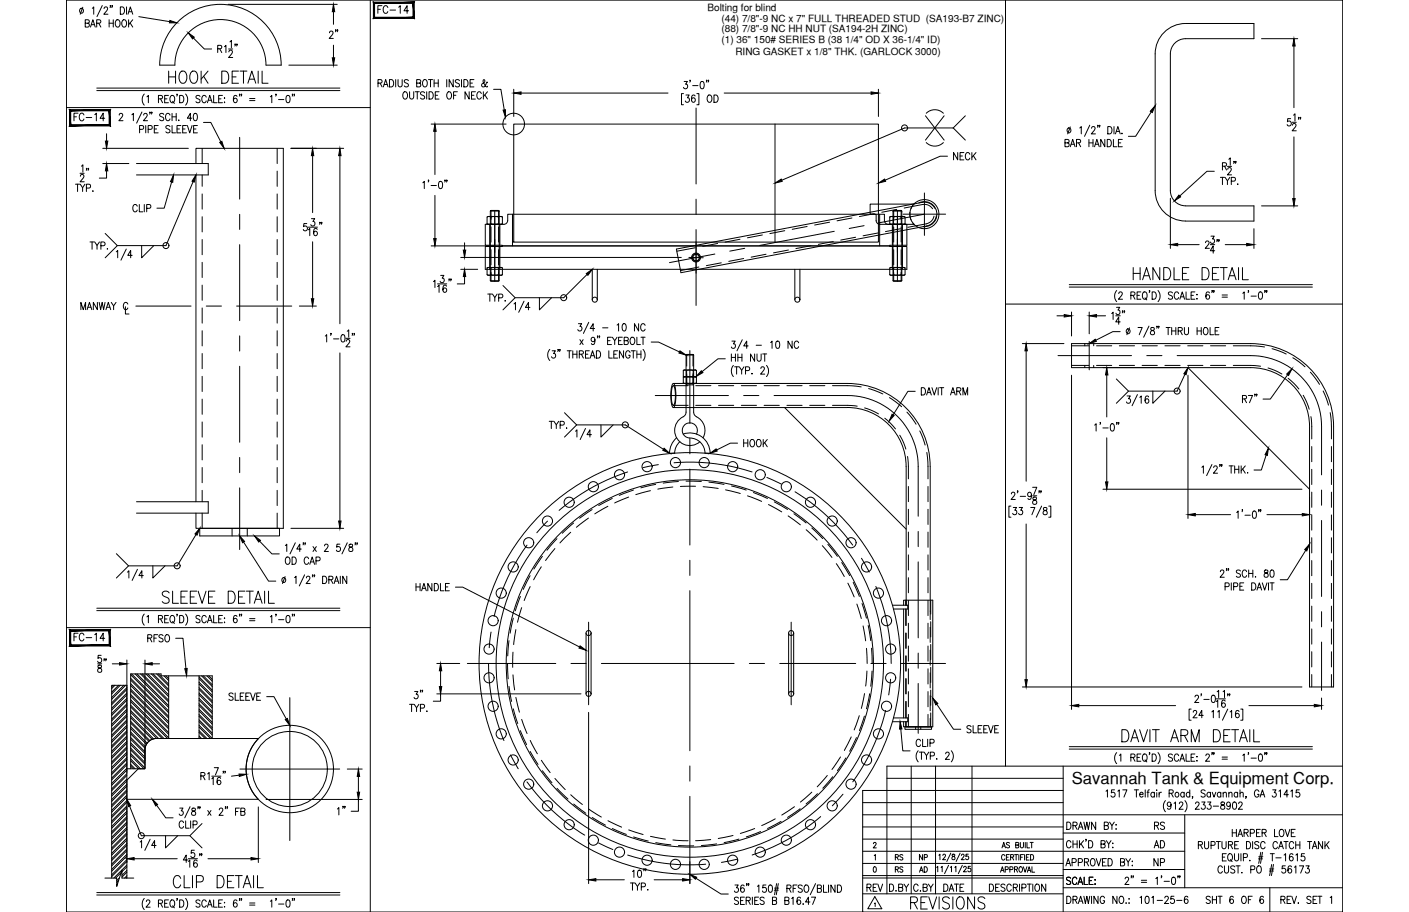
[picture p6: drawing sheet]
<svg xmlns="http://www.w3.org/2000/svg" width="432mm" height="279mm" viewBox="0 0 432 279" stroke-linecap="round" stroke-linejoin="round" font-family="sans-serif">
<defs><g id="words">
<g font-size="7.5">
<text x="50.8" y="26.8">HOOK DETAIL</text>
<text x="342.9" y="228.6">DAVIT ARM DETAIL</text>
<text x="278.3" y="279.8">REVISIONS</text>
</g>
<g font-size="7.1">
<text x="346.4" y="86.8">HANDLE DETAIL</text>
<text x="48.7" y="185.9">SLEEVE DETAIL</text>
<text x="52.2" y="273">CLIP DETAIL</text>
</g>
<g font-size="6.2">
<text x="104.8" y="13.1" transform="rotate(-90 104.8 13.1)">2&quot;</text>
<text x="33.9" y="207.1" transform="rotate(-90 33.9 207.1)">58&quot;</text>
</g>
<g font-size="5.7">
<text x="115" y="5.3">FC-14</text>
<text x="227.2" y="138.3">HOOK</text>
<text x="21.9" y="197.6">FC-14</text>
<text x="352.8" y="255.4">RS</text>
<text x="264.9" y="274.5">REV</text>
<text x="288.2" y="274.5">DATE</text>
</g>
<g font-size="5.3">
<text x="21.9" y="38.1">FC-14</text>
<text x="291.4" y="50.1">NECK</text>
<text x="39.9" y="66">CLIP</text>
<text x="24" y="96">MANWAY C</text>
<text x="148.5" y="93.5">TYP.</text>
<text x="44.4" y="197.9">RFSO</text>
<text x="295.3" y="225.8">SLEEVE</text>
<text x="106.9" y="250.8" transform="rotate(-90 106.9 250.8)">1&quot;</text>
<text x="376.8" y="257.5">HARPER LOVE</text>
<text x="352.8" y="261.1">AD</text>
<text x="352.8" y="266.3">NP</text>
<text x="348.5" y="278">101-25-6</text>
<text x="368.7" y="278">SHT 6 OF 6</text>
</g>
<text font-size="5.1" x="328.5" y="240.3">Savannah Tank &amp; Equipment Corp.</text>
<g font-size="4.9">
<text x="273.4" y="268.5">RS</text>
<text x="280.8" y="268.5">AD</text>
</g>
<g font-size="4.4">
<text x="273.4" y="264.6">RS</text>
<text x="280.8" y="264.6">NP</text>
</g>
<g font-size="3.1">
<text x="216.8" y="3.4">Bolting for blind</text>
<text x="221.1" y="9.9">(88) 7/8&quot;-9 NC HH NUT (SA194-2H ZINC)</text>
<text x="221.1" y="6.7">(44) 7/8&quot;-9 NC x 7&quot; FULL THREADED STUD (SA193-B7 ZINC)</text>
<text x="221.1" y="13.2">(1) 36&quot; 150# SERIES B (38 1/4&quot; OD X 36-1/4&quot; ID)</text>
<text x="225.4" y="17">RING GASKET x 1/8&quot; THK. (GARLOCK 3000)</text>
</g>
</g></defs>
<!-- layer: 0 -->
<g fill="none" stroke="#000" stroke-width=".31">
<path d="M20.4 0h391.1v279.4h-391.1zM113.5 0v279.4M308.1 0v234.7M20.4 33h93.1M308.1 93.2h103.4M20.4 192.3h93.1M271.8 238.4h54M279.3 234.7v39.1M286.7 234.7v39.1M297.9 234.7v39.1M325.8 234.7v44.7M411.5 234.7h-139.7v39.1"/>
<path d="M264.4 257.1h61.4M264.4 249.6h147.1M264.4 253.3h61.4M264.4 245.9h61.4M325.8 255.2h37.3M325.8 242.2h-61.4v37.2M363.1 249.6v22.4M264.4 264.5h61.4M264.4 260.8h98.7M264.4 268.2h61.4M264.4 273.8h61.4M264.4 269h61.4"/>
<path d="M325.8 272h85.7M325.8 266.4h37.3"/>
</g>
<!-- layer: EYERING -->
<g fill="none" stroke="#000" stroke-width=".31">
<path d="M48.9 19.9a18.6 18.6 0 0 1 18.7-18.6 18.6 18.6 0 0 1 18.6 18.6M53.6 19.9a14 14 0 0 1 14-13.9 14 14 0 0 1 13.9 13.9M81.5 20h4.7M210.2 108.8l.2-.2h2l.2 .2zM210.2 108.8v17.5l-.3 .9-.5 .5M210.2 117.9h2.4M210.4 108.8v3.4M210.4 114.5v3.4M212.4 108.8v3.4M212.4 114.5v3.4M212.6 108.8v17.5l.3 .9 .6 .5M207.3 134.1a6.2 6.2 0 0 0-2.1 4.7l1.6 .1 .3-1.7 1.2-1.8"/>
<path d="M209.4 133a6.2 6.2 0 0 1 8.2 5.8M209.4 127.7a4.6 4.6 0 0 0-1.9 6.7 4.6 4.6 0 0 0 7 .9M211.4 134.2a4.6 4.6 0 0 1 4.6 4.6l1.6 .1M213.4 133a2.32 2.32 0 0 0-1.2-3.3 2.32 2.32 0 0 0-3.1 1.8 2.32 2.32 0 0 0 2.3 2.7M213.4 127.7a4.6 4.6 0 0 1 2.1 6.4"/>
</g>
<!-- layer: CLIP -->
<path d="M41.8 50.1h22v3.5h-22M41.8 153.7h22v3.5h-22M273.5 185.4h4.7v1.2h-4.4M273.8 219.9h4.4v1.2h-4.7" fill="none" stroke="#000" stroke-width=".31"/>
<!-- layer: 212 SCH 40 -->
<g fill="none" stroke="#000" stroke-width=".31">
<path d="M60 50.1v-4.7h26.8v116.5h-26.8v-4.7M60 53.6v100.1M62 45.4v4.7M62 53.6v3.5M62 59.4v4.7M84.9 45.4v4.7M84.9 52.4v4.7M84.9 59.4v4.7M62 66.4v4.7M62 73.4v4.6M84.9 66.4v4.7M84.9 73.4v4.6"/>
<path d="M278.9 65v1.5l.3 .8M279.2 63.9a4.5 4.5 0 0 1 6.5-2.1 4.5 4.5 0 0 1 .9 6.8 4.5 4.5 0 0 1-6.8-.3M281.6 62.2a3.8 3.8 0 0 1 5.5 2.7 3.8 3.8 0 0 1-4.2 4.5M62 80.4v4.6M62 87.4v4.6M62 94.3v4.7M84.9 80.4v4.6M84.9 87.4v4.6M84.9 94.3v4.7M62 101.3v4.7M62 108.3v4.7M62 115.3v4.7"/>
<path d="M84.9 101.3v4.7M84.9 108.3v4.7M84.9 115.3v4.7M62 122.3v4.6M62 129.3v4.6M62 136.2v4.7M84.9 122.3v4.6M84.9 129.3v4.6M84.9 136.2v4.7M62 143.2v4.7M62 150.2v3.5M62 157.2v4.7"/>
<path d="M84.9 143.2v4.7M84.9 150.2v4.7M84.9 157.2v4.7M276.9 185.4v-1.5h9v38.8h-9v-1.6M276.9 186.6v33.3M277.6 183.9v1.5M277.6 186.6v5M277.6 194v4.6M285.2 183.9v4.2M285.2 190.5v4.6M285.2 197.4v4.7M277.6 200.9v4.7"/>
<path d="M277.6 207.9v4.7M277.6 214.9v5M285.2 204.4v4.7M285.2 211.4v4.7M285.2 218.4v4.3M277.6 221.1v1.6"/>
<circle cx="88.8" cy="235.6" r="13.4"/>
<circle cx="88.8" cy="235.6" r="11.5"/>
</g>
<!-- layer: CAP -->
<path d="M61.2 161.9h24.5v2.3h-24.5zM71.1 161.9v2.3M75.8 161.9v2.3M277.3 222.7h8.2v.7h-8.2zM280.6 222.7v.7M282.2 222.7v.7" fill="none" stroke="#000" stroke-width=".31"/>
<!-- layer: HANDLE -->
<g fill="none" stroke="#000" stroke-width=".31">
<path d="M354 58.4v-41.9a9.3 9.3 0 0 1 9.3-9.3h21v4.7h-21a4.6 4.6 0 0 0-4.6 4.6v41.9M354 58.4a9.3 9.3 0 0 0 9.3 9.3h21v-4.6h-21a4.7 4.7 0 0 1-4.6-4.7M181.5 82.5v9.3M183 82.5v9.3M243.6 82.5v9.3M245.1 82.5v9.3M179.6 194v18.6M181.1 194v18.6M241.7 194v18.6M243.2 194v18.6"/>
<circle cx="182.3" cy="91.8" r=".77"/>
<circle cx="244.4" cy="91.8" r=".77"/>
<circle cx="180.4" cy="193.9" r=".77"/>
<circle cx="242.5" cy="193.9" r=".77"/>
<circle cx="180.4" cy="212.6" r=".77"/>
<circle cx="242.5" cy="212.6" r=".77"/>
</g>
<!-- layer: CENTER -->
<g fill="none" stroke="#000" stroke-width=".31">
<path d="M213.3 33.1v23.3M73.4 42.1v18.9M283.3 59.1v13M73.4 65.7v4.6M73.4 75v23.2M151.6 66.5v17.7M211.1 78.9l4.4 .1M213.3 61v4.7M213.3 70.3v23.3M219.1 77.8l-13.9 2.7M228.2 76.1l-4.6 .8M255.7 70.9l-22.9 4.3"/>
<path d="M264.8 69.1l-4.6 .9M275 66.5v17.7M276.8 65.6h13M283.3 65.6l-13.9 2.7M41.6 93.8h16.9M63.2 93.8h4.7M72.5 93.8h16.9M73.4 102.9v4.6M73.4 112.2v23.3M211.4 107.4v22.3M324.2 108.9h22.6M333.8 104.6v8.7"/>
<path d="M351.4 108.9h4.7M360.7 108.9h22.6a21.7 21.7 0 0 1 21.7 21.8v14.8M200.8 121.2h22.4M211.4 134.4v4.6M227.9 121.2h4.7M237.2 121.2h22.5a21.7 21.7 0 0 1 21.7 21.7v15.3M73.4 140.1v4.7M73.4 149.5v18.9M167.8 159.7l-3.3 3.5M192.3 144.6a61.8 61.8 0 0 0-21 11.8M201.8 142.3l-4.8 1M206.6 141.8a61.6 61.6 0 0 1 23.9 2.8"/>
<path d="M211.4 143.7v23.3M235 146.3l4.4 2M243.6 150.7a61.1 61.1 0 0 1 17.7 16.3M405 150.1v4.7M405 159.4v23.3M161.5 167a61.1 61.1 0 0 0-10.1 21.9M211.4 171.6v4.7M264 171l2.4 4.3M268.4 179.7a61.1 61.1 0 0 1 4.7 23.6M281.4 162.8v4.7M281.4 172.1v23.3M150.5 193.6l-.6 4.8"/>
<path d="M180.4 190.6v25.3M211.4 181v49M242.5 190.6v25.3M405 187.4v4.6M405 196.7v14.8M88.8 213.7v43.8M143.2 203.3h27.1M149.7 203.3a61.6 61.6 0 0 0 4.7 23.6M175 203.3h4.6M184.3 203.3h40.7M229.6 203.3h4.7M239 203.3h23.2"/>
<path d="M266.9 203.3h4.6M271.4 217.7a61.8 61.8 0 0 1-10.1 21.8M272.9 208.1l-.5 4.8M276.2 203.3h13.6M281.4 200.1v4.6M281.4 209.4v15.3M73.5 235.6h30.6M156.5 231.3l2.3 4.2M161.5 239.5a61.2 61.2 0 0 0 17.7 16.4M211.4 234.7v4.6M183.4 258.2l4.4 2.1M211.4 244v26.7"/>
<path d="M251.5 250.2a61.8 61.8 0 0 1-21 11.7M258.3 243.3l-3.2 3.6M192.4 262a61.1 61.1 0 0 0 23.9 2.8M225.8 263.2l-4.7 1"/>
</g>
<!-- layer: DIM -->
<g fill="none" stroke="#000" stroke-width=".31">
<path d="M25.4 2.2l-.8 2.2M26.1 7.1l1.1-.1 .2-.3-.2-.5-1.1-.1v2.2l1.2-.2v-.8l-.4-.2M27.7 8.3l.8-2.2 .7 2.2M28 7.6h.9M28.3 2.5l.4-.4v2.3M29.6 7.1l1.1-.1 .1-.7-1.2-.2v2.2M30.3 7.1l.6 1.2M31.3 1.7l-1.6 3.4M31.9 2.6l.4-.5 .5 .1 .2 .3-.3 .8-.9 1.1h1.3M33.4 6.1v2.2M33.4 7.1h1.3M33.9 1.8h-.2h.2l-.2 .5"/>
<path d="M34.4 1.8h-.2h.2l-.2 .5M34.7 6.1v2.2M35.7 6.2l.2-.1a1.14 1.14 0 0 1 .9 1.1 1.14 1.14 0 0 1-.9 1.1 1.42 1.42 0 0 1-.2-2.1zM36.9 2.1a1.13 1.13 0 0 1 1.3 1.1 1.13 1.13 0 0 1-1.3 1.2zM37.7 6.2l.2-.1a1.14 1.14 0 0 1 .9 1.1 1.14 1.14 0 0 1-.9 1.1 1.42 1.42 0 0 1-.2-2.1zM38.8 2.1v2.3M39.2 4.4l.7-2.3 .8 2.3M39.4 6.1v2.2M39.5 3.6h.9M39.9 7l.8 1.3M40.7 6.1l-1.3 1.5M42.5 5.1l9.5 1.5"/>
<path d="M59.3 11.6l3.3 3.4h2.3M66.7 14.9l1.1-.1 .2-.3-.2-.5-1.1-.1v2.2M67.3 14.9l.7 1.2M68.8 14.3l.4-.4v2.2M69.9 1.3h33.5M70.1 15h1.2M70.1 15.9l.4-.5 .6 .1 .1 .3-.2 .8-.9 1h1.2M70.5 12.8l.4-.4v2.2M72.1 13.6h-.2h.2l-.2 .5M72.7 13.6h-.2h.2l-.2 .5M88.5 20h14.9M102.2 3.6v3.9"/>
<path d="M102.2 13.8v3.9M386.6 11.9h11.1M396.5 14.1v18.9M29.7 27.7h74.5M29.7 27h74.5M36.5 35.3l.4-.6h.4l.3 .5-.3 .7-.9 1.1h1.3M40.4 35.2l.5-.5v2.3M42.8 39.6l1.1-.1 .1-.3-.1-.6-1.1-.1v2.2M43.5 34.3l-1.6 3.4M44 35.3l.4-.6h.4l.3 .5-.2 .7-1 1.1h1.3M44.2 28.8a2.57 2.57 0 0 0 0 3.4M44.7 38.5v2.2"/>
<path d="M45 29.7l.5-.5v2.3M45.4 39.6l1.1-.1 .2-.3-.2-.6-1.1-.1v2.2M46 34.4h-.2h.2l-.2 .5M46.6 34.4h-.2h.2l-.2 .5M47.3 39.5h.7M48.5 38.5h-1.2v2.2h1.2M48.6 30.3l1-.1 .2-.3-.2-.6-1-.1v2.3M49.2 30.3l.6 1.2M50.2 35.1l-.5-.4-.8 .4 .2 .5 .9 .4 .2 .6a.74 .74 0 0 1-1.3 0M50.5 30.3h.7M51.6 29.2h-1.1v2.3h1.1M52.1 35.3a.7 .7 0 0 0-.8-.6 .7 .7 0 0 0-.6 .9v.5a.7 .7 0 0 0 .5 .9 .7 .7 0 0 0 .9-.6"/>
<path d="M52.1 38.8l-.5-.3-.8 .3 .2 .5 1 .5 .1 .6a.74 .74 0 0 1-1.3 0M52.5 29.3l.1-.1a1.14 1.14 0 0 1 1 1.2 1.14 1.14 0 0 1-1 1.1 1.42 1.42 0 0 1-.1-2.2zM52.7 38.5v2.2h1.1M52.7 34.7v2.3M52.7 35.8h1.3M52.9 31l.5 .7M54 34.7v2.3M54.3 39.5h.7M54.3 28.9h-.1h.1l-.1 .5M54.8 36.8v.2zM55.1 29.2a1.13 1.13 0 0 1 1.3 1.2 1.13 1.13 0 0 1-1.3 1.1zM55.4 38.5h-1.1v2.2h1.1"/>
<path d="M56 39.5h.7M56.9 28.8a2.57 2.57 0 0 1 0 3.4M57.2 38.5h-1.2v2.2h1.2M57.4 38.5l.7 2.2 .8-2.2M58.8 36.2h-1.4l.9-1.5v2.3M59.3 39.5h.7M59.5 34.8l.5-.1a1.44 1.44 0 0 1 0 2.3h-.2a1.59 1.59 0 0 1-.3-2.2zM60.5 38.5h-1.2v2.2h1.2M61.3 29.5l-.4-.3-.9 .3 .2 .6 1 .5 .1 .5a.72 .72 0 0 1-1.3 0M62.4 37.5h2.2l3.1 6M63.2 29.8a.7 .7 0 0 0-.8-.6 .7 .7 0 0 0-.6 .9v.5a.7 .7 0 0 0 .6 .9 .7 .7 0 0 0 .8-.6M63.6 31.5l.7-2.3 .7 2.3"/>
<path d="M63.8 30.7h.9M65.5 29.2v2.3h1M67 30.3h.7M68.2 29.2h-1.2v2.3h1.2M68.8 30v.2zM68.8 31.3v.2zM72.6 29.5l-.5-.3a1.29 1.29 0 0 0 .1 2.3 .64 .64 0 0 0 .6-.6 .64 .64 0 0 0-.6-.7 .64 .64 0 0 0-.7 .5M73.5 28.9h-.2h.2l-.2 .5M74.1 28.9h-.2h.2l-.2 .5M76.5 30.2h1.6M76.5 30.8h1.6M82.8 29.7l.5-.5v2.3"/>
<path d="M84.6 28.9h-.1h.1l-.1 .5M85.4 30.5h1.6M87.9 29.3l.4-.1a1.4 1.4 0 0 1 0 2.3h-.1a1.59 1.59 0 0 1-.3-2.2zM89.7 28.9h-.2h.2l-.2 .5M90.3 28.9h-.2h.2l-.2 .5M115.8 25.5l1.1-.1 .2-.4-.2-.5-1.1-.1v2.2M116.5 25.5l.6 1.1M117.5 26.6l.7-2.2 .7 2.2M117.7 25.9h.9M119.4 24.4a1.13 1.13 0 0 1 1.3 1.1 1.13 1.13 0 0 1-1.3 1.1zM121.3 24.4v2.2M122 24.4v1.6l.5 .6 .7-.3 .1-1.9"/>
<path d="M123.8 28.2a1.05 1.05 0 0 1 1.2 .6 1.05 1.05 0 0 1-.3 1.2l-.4 .4a1.2 1.2 0 0 1-.9-.9 1.2 1.2 0 0 1 .4-1.3zM125.2 24.7a.63 .63 0 0 0-.8-.3 .63 .63 0 0 0-.4 .7l1 .6 .2 .6-.5 .3-.8-.3M125.5 28.1v1.6l.6 .7 .4-.2 .3-.5v-1.6M127.2 28.1h1.3M127.7 25.5l1.1-.1 .1-.4-.1-.5-1.1-.1v2.2l1.2-.2v-.5l-.4-.4M127.9 28.1v2.3M129.9 24.5l.1-.1a1.14 1.14 0 0 1 1 1.1 1.14 1.14 0 0 1-1 1.1 1.43 1.43 0 0 1-.1-2.1zM130.1 28.4a.67 .67 0 0 0-.7-.3 .67 .67 0 0 0-.5 .6l1.2 1v.3l-.4 .4-.8-.4M130.8 28.1v2.3M131.3 24.4h1.3M131.5 28.1a1.13 1.13 0 0 1 1.3 1.1 1.13 1.13 0 0 1-1.3 1.2zM131.9 24.4v2.2"/>
<path d="M132.1 38h23M133 24.4v2.2M133 25.5h1.3M133.4 29.2h.7M134.3 24.4v2.2M134.6 28.1h-1.2v2.3h1.2M136.9 24.4v2.2M137.3 28.2a1.05 1.05 0 0 1 1.1 .6 1.05 1.05 0 0 1-.2 1.2l-.4 .4a1.2 1.2 0 0 1-.9-.9 1.2 1.2 0 0 1 .4-1.3zM138.9 24.4v2.2l-1.3-2.2v2.2M139 29.2h.7M140.2 28.1h-1.2v2.3M140.8 24.7a.67 .67 0 0 0-.7-.3 .67 .67 0 0 0-.6 .5l1.3 1.1v.3l-.4 .3-.9-.3"/>
<path d="M141.4 24.4v2.2M142.2 24.4a1.13 1.13 0 0 1 1.3 1.1 1.13 1.13 0 0 1-1.3 1.1zM143.8 28.1v2.3l-1.3-2.3v2.3M144.1 25.5h.7M144.5 29.2h.7M145.2 24.4h-1.1v2.2h1.1M145.7 28.1h-1.2v2.3h1.2M147.5 28.7a.71 .71 0 0 0-.8-.6 .71 .71 0 0 0-.6 .9v.5a.71 .71 0 0 0 .6 .8 .71 .71 0 0 0 .8-.5M148.1 28.1v2.3M148.6 29.1l.8 1.3M149.4 25.4l-.1-.3-.2 .2-.2 .7-.6 .6-.5-.1-.2-.3 .1-.4 .9-.9-.3-.5-.3 .3 .1 .6 .8 1.2 .4 .1 .1-.2M149.4 28.1l-1.3 1.5"/>
<path d="M151.3 27.4h2.2l1 6.3M157.4 27.3v8.4M159.7 28.5h45M209.5 28.7h-.6v3.4h.6M209.7 25h1l-.6 .8a.68 .68 0 0 1 .6 1.1 .68 .68 0 0 1-1.2-.1M210.2 29.1h1l-.5 .9a.69 .69 0 0 1 .5 1 .69 .69 0 0 1-1.2-.1M211.6 24.6h-.2h.2l-.2 .6M212.3 26.2h1.6M213 29.4l-.5-.3a1.29 1.29 0 0 0 .1 2.2 .66 .66 0 0 0 .5-.9 .66 .66 0 0 0-1.1-.1l-.1 .3M213.6 28.7h.6v3.4h-.6M214.8 25.1l.5-.1a1.4 1.4 0 0 1 0 2.2h-.2a1.61 1.61 0 0 1-.3-2.1zM216.6 24.6h-.1h.1l-.1 .6"/>
<path d="M217.1 29.2l.2-.1a1.14 1.14 0 0 1 .9 1.1 1.14 1.14 0 0 1-.9 1.1 1.42 1.42 0 0 1-.2-2.1zM217.2 24.6h-.2h.2l-.2 .6M218.8 29.1a1.13 1.13 0 0 1 1.3 1.1 1.13 1.13 0 0 1-1.3 1.1zM221.9 28.5h45.1M269.2 27.3v8.4M283.6 35.5l5.7 7.4M283.9 34.7a3.7 3.7 0 0 1 5.2 0M289.3 35.5l-5.7 7.4M292.1 39.2h-14.9l-37.6 16M292.1 39.2l3.7 3.7M295.8 35.5l-3.7 3.7M328 38.9l-.8 2.1"/>
<path d="M330.9 39.2l.5-.4v2.2M334 38.4l-1.6 3.4M334.5 39.3l.4-.5 .5 .1 .2 .3-.3 .7-.9 1.1h1.3M336.5 38.5h-.2h.2l-.2 .5M337.1 38.5h-.2h.2l-.2 .5M339.5 38.8a1.13 1.13 0 0 1 1.3 1.1 1.13 1.13 0 0 1-1.3 1.1zM341.4 38.8v2.2M352.8 34.3l-4.8 7.5h-2.2M395.5 36.3h-.9l-.1 1a.7 .7 0 0 1 1.1 0 .7 .7 0 0 1-.1 1.1 .7 .7 0 0 1-1-.2M396 37.5h1.3M396.1 38.4l.4-.6h.3l.4 .5-.3 .7-.9 1.1h1.3M396.4 35.3l.5-.4v2.2"/>
<path d="M398.1 36h-.2h.2l-.2 .6M398.6 36h-.2h.2l-.2 .6M23.1 56.4h1.3M23.8 56.4v2.3M24.5 53.1h1.3M24.6 56.4l.7 1.1v1.2M24.6 54l.4-.5 .5 .1 .2 .3-.3 .7-.9 1.1h1.3M25 50.9l.4-.4v2.2M26 56.4l-.7 1.1M26.5 57.6l1.1-.1 .1-.3-.1-.7-1.1-.1v2.3M26.6 51.6h-.2h.2l-.2 .6M27.2 51.6h-.2h.2l-.2 .6"/>
<path d="M28.5 58.5v.2zM31.5 45.4h26.2M31.5 50.1h8M32.7 52.3v2.3h-2.3M32.7 41v2.2M52.6 55.8l-2.3 8h-2.2M59.2 55.6l-8.3 19.6h-14.9M89.2 45.4h16.1M95.8 47.7v17.4M104.2 47.7v51.5M129.6 56l.4-.4v2.2M131.4 55.2h-.2h.2l-.2 .6"/>
<path d="M132.1 56.8h1.6M133.3 40.2v13.3M133.3 59.9v13.2M134.6 55.7l.5-.1a1.38 1.38 0 0 1 0 2.2h-.2a1.56 1.56 0 0 1-.3-2.1zM136.5 55.2h-.2h.2l-.2 .6M137 55.2h-.2h.2l-.2 .6M283.9 43.7a3.7 3.7 0 0 0 5.2 0M290.4 47.9h-2.3l-16.8 7.3M326.4 43.8l1.1-.1 .1-.8-1.2-.2v2.3l1.2-.3v-.5l-.4-.4M328 45l.7-2.3 .8 2.3M328.3 44.2h.9M329.9 43.8l1.1-.1 .1-.8-1.2-.2v2.3"/>
<path d="M330.5 43.8l.7 1.2M333.7 42.7v2.3M333.7 43.8h1.3M335 42.7v2.3M335.4 45l.7-2.3 .8 2.3M335.7 44.2h.9M338.6 42.7v2.3l-1.3-2.3v2.3M339.3 42.7a1.13 1.13 0 0 1 1.3 1.1 1.13 1.13 0 0 1-1.3 1.2zM341.2 42.7v2.3h1.1M341.8 41l.8-2.2 .7 2.2M342.1 40.3h.9M342.8 43.8h.7"/>
<path d="M343.8 40.8v.2zM343.9 42.7h-1.1v2.3h1.1M372.1 52.5h-2.2l-8.4 7.5M374 54.3h1.3M374.6 50.9l1.1-.1 .2-.3-.2-.5-1.1-.2v2.3M374.6 54.3v2.3M375.3 50.9l.6 1.2M375.4 54.3l.8 1.1v1.2M376.2 51h1.2M376.3 51.9l.3-.5h.4l.3 .4-.2 .7-.9 1.1h1.2M376.6 48.8l.4-.4v2.2M376.9 54.3l-.7 1.1"/>
<path d="M377.3 55.5l1.1-.1 .1-.9-1.2-.2v2.3M378.2 49.5h-.1h.1l-.1 .6M378.8 49.5h-.2h.2l-.2 .6M379.3 56.3v.3zM396.5 41.9v18.9M27.6 74.1h1.3M28.2 74.1v2.3M29 74.1l.7 1.1v1.2M30.5 74.1l-.8 1.1M30.9 75.3l1.1-.1 .2-.3-.2-.7-1.1-.1v2.3M32.2 71.5l3.8 3.7-3.8 3.8M32.9 76.2v.2z"/>
<path d="M35.6 77.2l.5-.5v2.3M38.7 76.3l-1.6 3.4M40.5 78.2h-1.3l.8-1.5v2.3M43.4 75.2v3.8l3.7-3.8M94 68.5h-.9l-.1 .9a.7 .7 0 0 1 1.1 .1 .7 .7 0 0 1-.1 1 .7 .7 0 0 1-1.1-.2M94.5 70.4l.4-.4v2.2M94.5 69.6h2.8M95.4 67h1l-.5 .9a.68 .68 0 0 1 .5 1 .68 .68 0 0 1-1.1-.1M95.8 74.1v17.4M97.2 70.3l-.6-.3a1.3 1.3 0 0 0 .2 2.2 .66 .66 0 0 0 .5-.9 .66 .66 0 0 0-1.1-.2l-.1 .4M98.1 68.2h-.2h.2l-.2 .5M98.6 68.2h-.1h.1l-.1 .5"/>
<path d="M132.1 75.3h19.5M141.2 78.9h67.6M142.4 74.4v2.2M358.7 60.7v15.4M360.9 75h6.6M369.4 74.4l.4-.6 .6 .1 .1 .4-.2 .7-.9 1.1h1.2M370.9 75h1.4M371.1 72.3h1l-.5 .9a.67 .67 0 0 1 .5 1 .67 .67 0 0 1-1.2-.1M372.3 76.8h-1.4l.9-1.5v2.3M373.1 73.5h-.2h.2l-.2 .5M373.6 73.5h-.2h.2l-.2 .5M375.5 75h6.6"/>
<path d="M384.3 70.1v6M386.6 63.1h11.1M91.7 93.8h5.3M132.8 86.3l.5-.4v2.2M134.1 87.8l.5-.5v2.3M134.1 87h2.8M135 84.4h1l-.5 .8a.67 .67 0 0 1 .5 1.1 .67 .67 0 0 1-1.1-.1M136.8 87.7l-.5-.4a1.29 1.29 0 0 0 .1 2.3 .64 .64 0 0 0 .6-.6 .64 .64 0 0 0-.6-.7 .64 .64 0 0 0-.7 .5M137.7 85.5h-.2h.2l-.2 .6M138.3 85.5h-.2h.2l-.2 .6M141.2 82.5h5.2M142.4 84.7v2.3h-2.3"/>
<path d="M160.6 92.3l-1.6 3.4M162.4 94.2h-1.4l.9-1.5v2.2M165.3 91.2v3.7l3.7-3.7M177.2 99.2h1l-.5 .8a.67 .67 0 0 1 .6 1.1 .67 .67 0 0 1-1.2-.1M179.9 84.1l-7.1 7.1h-14.9l-3.8 3.7M180.4 98.7l-1.6 3.5M189.1 99.6l.5-.4v2.2M190.9 99.3l.5-.1a1.3 1.3 0 0 1-.2 2.2 1.59 1.59 0 0 1-.3-2.1zM195.7 99.2v2.2l-1.3-2.2v2.2M197.7 99.7a.7 .7 0 0 0-.8-.5 .7 .7 0 0 0-.6 .8v.5a.7 .7 0 0 0 .6 .9 .7 .7 0 0 0 .8-.5M323.9 96.8h2.2M327.7 87.9h74.5"/>
<path d="M327.7 87.2h74.5M328.4 95.6v7.3M333.8 95.6v6.7M336 96.8h2.8M340.7 96.1l.4-.5v2.3M341.9 96.8h1.4M342.2 94.1h1l-.6 .9a.67 .67 0 0 1 .6 1 .67 .67 0 0 1-1.2-.1M342.2 89a2.57 2.57 0 0 0 0 3.4M342.9 90l.3-.6h.4l.3 .5-.2 .7-.9 1.1h1.2M343.3 98.6h-1.4l.9-1.5v2.3M344.1 95.3h-.2h.2l-.2 .5M344.7 95.3h-.2h.2l-.2 .5"/>
<path d="M346.6 90.5l1-.1 .1-.8-1.1-.2v2.3M347.2 90.5l.6 1.2M348.5 90.5h.7M349.6 89.4h-1.1v2.3h1.1M350.5 89.5l.1-.1a1.14 1.14 0 0 1 1 1.2 1.14 1.14 0 0 1-1 1.1 1.45 1.45 0 0 1-.1-2.2zM350.9 91.2l.6 .7M352.1 99.9l-1.6 3.4M352.4 89.1h-.2h.2l-.2 .5M353.1 89.4a1.13 1.13 0 0 1 1.3 1.2 1.13 1.13 0 0 1-1.3 1.1zM354.9 89a2.57 2.57 0 0 1 0 3.4M359.3 89.7l-.4-.3-.8 .3 .1 .6 1 .5 .1 .6-.4 .3-.8-.3M361.2 90a.7 .7 0 0 0-.8-.6 .7 .7 0 0 0-.5 .9v.5a.7 .7 0 0 0 .5 .9 .7 .7 0 0 0 .8-.6"/>
<path d="M361.6 91.7l.7-2.3 .7 2.3M361.8 90.9h1M363.5 89.4v2.3h1.1M365 90.5h.7M366.2 89.4h-1.2v2.3h1.2M366.8 90.2v.2zM366.8 91.5v.2zM370.6 89.7l-.5-.3a1.3 1.3 0 0 0 .1 2.3 .66 .66 0 0 0 .5-1 .66 .66 0 0 0-1.1-.1l-.1 .3M371.5 89.1h-.2h.2l-.2 .5M372.1 89.1h-.2h.2l-.2 .5M374.5 90.4h1.7M374.5 91h1.7"/>
<path d="M380.9 89.9l.4-.5v2.3M382.7 89.1h-.2h.2l-.2 .5M383.4 90.7h1.6M385.9 89.5l.5-.1a1.44 1.44 0 0 1 0 2.3h-.2a1.58 1.58 0 0 1-.3-2.2zM387.7 89.1h-.2h.2l-.2 .5M388.3 89.1h-.2h.2l-.2 .5M99.7 103l.4-.5v2.3M101.5 102.2h-.2h.2l-.2 .5M102.2 103.8h1.6M104.2 108.1v51.5M104.7 102.6l.5-.1a1.44 1.44 0 0 1 0 2.3h-.2a1.58 1.58 0 0 1-.3-2.2zM106 103.7h1.3"/>
<path d="M106.1 104.6l.4-.6h.3l.4 .5-.3 .7-.9 1.1h1.3M106.4 101.5l.5-.5v2.3M108.1 102.2h-.2h.2l-.2 .5M108.6 102.2h-.1h.1l-.1 .5M168.5 107a2.57 2.57 0 0 0 0 3.4M169.2 107.5h1l-.5 .8a.69 .69 0 0 1 .5 1.1 .69 .69 0 0 1-1.2-.1M171.1 107.1h-.2h.2l-.2 .6M171.6 107.1h-.1h.1l-.1 .6M173.8 107.5h1.3M174.5 107.5v2.2M175.5 107.5v2.2M175.5 108.5h1.3"/>
<path d="M176.8 107.5v2.2M177.5 108.5l1.1-.1 .1-.7-1.2-.2v2.2M177.7 104.1l1 1.5M178.2 108.5l.6 1.2M178.7 104.1l-1 1.5M179.4 108.5h.7M180.6 107.5h-1.2v2.2h1.2M180.9 109.7l.7-2.2 .7 2.2M181.1 109h1M182.2 100.6h-1.3l.9-1.4v2.2M182.3 104.1a.6 .6 0 0 1-.8 .4 .6 .6 0 0 1-.2-.9 .6 .6 0 0 1 .9 0l.1 .5a1.08 1.08 0 0 1-.7 1.5l-.4-.4M182.8 107.5a1.13 1.13 0 0 1 1.3 1.1 1.13 1.13 0 0 1-1.3 1.1z"/>
<path d="M183.2 103h-.2h.2l-.2 .5M183.8 103h-.2h.2l-.2 .5M184.7 100.4h1.6M186.2 104.4h.7M186.6 107.5v2.2h1.1M187.4 103.3h-1.2v2.3h1.2M187.7 103.3l.7 1.1v1.2M188.1 108.5h.7M189.1 103.3l-.7 1.1M189.3 107.5h-1.2v2.2h1.2M189.6 104.4h.7M190.7 103.3h-1.1v2.3h1.1"/>
<path d="M191.1 107.5v2.2l-1.3-2.2v2.2M191.3 104.4l1.1-.1 .2-.4-.2-.5-1.1-.1v2.3l1.1-.3 .2-.5-.5-.4M193.1 108a.7 .7 0 0 0-.9-.5 .7 .7 0 0 0-.5 .8v.5a.7 .7 0 0 0 .7 .9 .7 .7 0 0 0 .7-.9h-.5M193.4 103.4l.2-.1a1.14 1.14 0 0 1 1 1.1 1.14 1.14 0 0 1-1 1.2 1.44 1.44 0 0 1-.2-2.2zM193.4 107.5h1.3M194.1 107.5v2.2M195.2 103.3v2.3h1.1M195.2 108.5h1.2M195.2 107.5v2.2M196.4 103.3h1.3M196.4 107.5v2.2M197.1 107a2.57 2.57 0 0 1 0 3.4"/>
<path d="M197.1 103.3v2.3M199.6 104.8h2.2l6.4 3M222.3 109.9h-2.3l-4.8 4M224.1 108.4v2.3M224.1 109.5h1.3M224.3 104.5h1l-.6 .8a.67 .67 0 0 1 .6 1.1 .67 .67 0 0 1-1.2-.1M224.7 112a2.64 2.64 0 0 0 0 3.4M225.1 112.4h1.3M225.4 108.4v2.3M225.7 112.4v2.2M226.1 109.5h1.3M226.1 108.4v2.3"/>
<path d="M226.6 112.4l.7 1v1.2M227.4 108.4v2.3M227.5 104.1l-1.7 3.4M228 112.4l-.7 1M228.5 113.5l1.1-.1 .1-.3-.1-.6-1.1-.1v2.2M229.3 106h-1.4l.9-1.5v2.2M230.5 114.4v.2zM231.3 108.4v2.3l-1.3-2.3v2.3M231.7 105.8h1.6M232 108.4v1.6l.3 .6a.61 .61 0 0 0 .6 0 .61 .61 0 0 0 .4-.6v-1.6M233.2 112.9l.3-.5 .6 .1 .2 .3-.3 .7-.9 1.1h1.3M233.7 108.4h1.3"/>
<path d="M234.4 108.4v2.3M234.9 112a2.57 2.57 0 0 1 0 3.4M236.2 104.9l.4-.4v2.2M238 104.6l.4-.1a1.42 1.42 0 0 1 0 2.2h-.2a1.62 1.62 0 0 1-.2-2.1zM242.8 104.5v2.2l-1.3-2.2v2.2M244.8 105a.7 .7 0 0 0-.9-.5 .7 .7 0 0 0-.5 .8v.6a.7 .7 0 0 0 .5 .8 .7 .7 0 0 0 .9-.5M280.5 119.9h-2.3l-4.5 7.2M282.3 118.8a1.13 1.13 0 0 1 1.3 1.1 1.13 1.13 0 0 1-1.3 1.1zM285.6 118.8l.7 2.2 .7-2.2M287.5 118.8v2.2M288 118.8h1.2M288.6 118.8v2.2"/>
<path d="M293.2 119.8l1.1-.1 .1-.7-1.2-.2v2.2M293.8 119.8l.7 1.2M313.3 105.3h12.8M314.5 107.5v39.9M328.4 115v102.3M338 112.6h23.7M339.2 114.9v12.8M342.1 116.1l3.7 3.7-3.7 3.7M343.3 101.6h-2.3l-5.2 2.6M346.1 100.4l-.8 2.2M348.8 100.3h1.2l-.9 2.3M352.7 100.4v.7a.89 .89 0 0 1 1 .4 .89 .89 0 0 1 0 .9 .72 .72 0 0 1-1.2-.4 .72 .72 0 0 1 1-.8l.2-.6a.66 .66 0 0 0-1-.2z"/>
<path d="M353.3 119.8v3.7l3.7-3.7M354.6 100h-.1h.1l-.1 .5M355.2 100h-.2h.2l-.2 .5M357.4 100.3h1.2M358 100.3v2.3M359.1 100.3v2.3M359.1 101.4h1.2M360.3 100.3v2.3M361.1 101.4l1.1-.1v-.8l-1.1-.2v2.3M361.7 101.4l.6 1.2M363 100.3v1.6l.5 .7 .7-.4v-1.9M363.1 114.7l-2.4 5.1h-14.9"/>
<path d="M364.1 115v43.8M366.9 101.4h1.2M366.9 100.3v2.3M368.1 100.3v2.3M369.1 100.4l.2-.1a1.13 1.13 0 0 1 .9 1.1 1.13 1.13 0 0 1-.9 1.2 1.43 1.43 0 0 1-.2-2.2zM370.8 100.3v2.3h1.1M372.4 101.4h.7M373.5 100.3h-1.1v2.3h1.1M394.6 114.8l-5.3 7.5h-2.2M168.3 129.1h1.3M169 129.1v2.2M169.8 129.1l.7 1v1.2"/>
<path d="M171.2 129.1l-.7 1M171.7 130.2l1-.1 .1-.8-1.1-.2v2.2M173 126.4l3.7 3.8-3.7 3.7M173.7 131.1v.2zM176.4 132.1l.4-.4v2.2M176.7 130.2h14.9l11.7 7.4M179.4 131.3l-1.6 3.4M181.3 133.2h-1.4l.9-1.5v2.2M184.2 130.2v3.7l3.7-3.7M226 135.8h-2.2l-4.2 2.1M284 121l.7-2.2 .7 2.2M284.2 120.3h1"/>
<path d="M291.3 121l.7-2.2 .8 2.2M291.6 120.3h.9M295.1 121v-2.2l.7 2.2 .7-2.2v2.2M335.4 130.2l.5-.4v2.3M337.3 129.5h-.2h.2l-.2 .5M338 131.1h1.6M339.2 134.1v13.5M340.5 129.9l.5-.1a1.41 1.41 0 0 1 0 2.3h-.2a1.6 1.6 0 0 1-.3-2.2zM342.3 129.5h-.1h.1l-.1 .5M342.9 129.5h-.2h.2l-.2 .5M345.4 121.3h1l-.6 .9a.69 .69 0 0 1 .6 1 .69 .69 0 0 1-1.2-.1M348.6 120.9l-1.7 3.4"/>
<path d="M349.3 121.7l.4-.4v2.2M352 121.6l-.5-.3a1.3 1.3 0 0 0 .1 2.2 .65 .65 0 0 0 .5-.9 .65 .65 0 0 0-1.1-.1l-.1 .3M380.8 122.2l1-.1 .2-.3-.2-.5-1-.1v2.2M381.4 122.2l.6 1.2M382.6 121.2h1.2l-.9 2.2M384.6 120.8h-.1h.1l-.1 .6M385.2 120.8h-.2h.2l-.2 .6M388 139.4l-1.5 4.6h-2.2M309.8 155h-.6v3.5h.6M309.9 151.3l.4-.5 .6 .1 .1 .3-.3 .8-.8 1h1.2M310.5 155.5h1l-.5 .8a.68 .68 0 0 1 .5 1.1 .68 .68 0 0 1-1.2-.1M311.9 150.5h-.2h.2l-.2 .5"/>
<path d="M312.3 155.5h1l-.5 .8a.67 .67 0 0 1 .5 1.1 .67 .67 0 0 1-1.1-.1M312.7 152.1h1.6M315.9 155.5h1.2l-.9 2.2M316.1 151.5a.6 .6 0 0 1-.8 .5 .6 .6 0 0 1-.3-.9 .6 .6 0 0 1 1 0l.1 .4a1.07 1.07 0 0 1-.7 1.5l-.4-.3M316.5 149.3h1.2l-.9 2.2M316.5 151.9h1.2M316.6 152.4v.6a.82 .82 0 0 1 1 .5 .82 .82 0 0 1-.3 1 .72 .72 0 0 1-.9-.7 .72 .72 0 0 1 1-.7l.2-.5a.66 .66 0 0 0-1-.2zM318.5 150.5h-.2h.2l-.2 .5M319.1 150.5h-.2h.2l-.2 .5M319.2 155l-1.6 3.5M319.8 155.6v.6a.89 .89 0 0 1 1 .4 .89 .89 0 0 1 0 1 .72 .72 0 0 1-1.2-.5 .72 .72 0 0 1 1-.8l.2-.5a.66 .66 0 0 0-1-.2zM321.4 155h.6v3.5h-.6"/>
<path d="M338 149.9h61M366.3 157.7h10.8M368.3 143.2l.5-.5v2.3M371.4 142.3l-1.6 3.4M371.9 143.3l.4-.6h.4l.3 .5-.2 .7-.9 1.1h1.2M373.9 142.4h-.1h.1l-.1 .5M374.5 142.4h-.2h.2l-.2 .5M376.7 142.7h1.2M377.3 142.7v2.3M378.4 142.7v2.3M378.4 143.8h1.2M379 157l.4-.5v2.3"/>
<path d="M379.6 142.7v2.3M380.4 142.7v2.3M380.8 156.2h-.2h.2l-.2 .6M380.8 143.7l.8 1.3M381.5 157.8h1.7M381.6 142.7l-1.2 1.5M382.4 144.8v.2zM384 156.7l.5-.2a1.44 1.44 0 0 1 0 2.3h-.2a1.62 1.62 0 0 1-.3-2.1zM385.9 156.2h-.2h.2l-.2 .6M386.4 156.2h-.2h.2l-.2 .6M388.3 157.7h10.8M401.3 152.2v6.6"/>
<path d="M35.7 169.6l3.7 3.8-3.7 3.7M39 175.3l.5-.4v2.2M42.1 174.4l-1.6 3.4M43.9 176.3h-1.3l.9-1.4v2.2M46.8 173.4v3.7l3.8-3.7M60.1 163.8l-5.8 9.6h-14.9M74.7 166.1l7.6 11.9h2.2M79.6 165.8l3.7 3.9h2.3M87.4 176.6l-.8 2.2M87.4 167.1l.5-.4v2.3M87.8 170.8l.2-.2a1.14 1.14 0 0 1 .9 1.2 1.14 1.14 0 0 1-.9 1.1 1.45 1.45 0 0 1-.2-2.1zM89.2 161.9h16.1"/>
<path d="M89.5 170.6a1.13 1.13 0 0 1 1.3 1.2 1.13 1.13 0 0 1-1.3 1.1zM90.3 177l.4-.5v2.3M90.5 166.3l-1.6 3.4M92.3 168.2h-1.3l.9-1.5v2.3M93 166.4h-.1h.1l-.1 .5M93.3 176.1l-1.6 3.4M93.6 166.4h-.2h.2l-.2 .5M93.9 177.1l.4-.6 .5 .1 .2 .4-.3 .7-.9 1.1h1.3M94.6 171.2a.7 .7 0 0 0-.9-.5 .7 .7 0 0 0-.5 .8v.5a.7 .7 0 0 0 .5 .9 .7 .7 0 0 0 .9-.5M94.9 172.9l.8-2.3 .7 2.3M95.2 172.1h.9M95.9 176.2h-.2h.2l-.2 .5"/>
<path d="M95.9 167.4l1 1.6M96.4 176.2h-.2h.2l-.2 .5M96.8 171.8l1.1-.1 .2-.3-.2-.6-1.1-.2v2.3M96.9 167.4l-1 1.6M98.9 176.5a1.13 1.13 0 0 1 1.3 1.2 1.13 1.13 0 0 1-1.3 1.1zM99.5 167.2l.3-.5 .6 .1 .1 .3-.2 .8-.9 1.1h1.2M100.8 177.6l1.1-.1 .1-.3-.1-.6-1.1-.1v2.3M101.4 177.6l.6 1.2M102.4 178.8l.7-2.3 .7 2.3M102.7 178h.9M104.2 166.7h-.9l-.1 1a.7 .7 0 0 1 1 0 .7 .7 0 0 1-.1 1 .7 .7 0 0 1-1-.2M104.3 176.5v2.3"/>
<path d="M106.3 176.5v2.3l-1.3-2.3v2.3M106.4 166.3l-1.6 3.4M107.1 166.8v.6a.82 .82 0 0 1 .9 .5 .82 .82 0 0 1-.3 1.1 .72 .72 0 0 1-.9-.8 .72 .72 0 0 1 1-.6l.3-.6a.66 .66 0 0 0-1-.2zM109 166.4h-.2h.2l-.2 .5M109.5 166.4h-.2h.2l-.2 .5M127.5 178.8v2.2M127.5 179.8h1.2M128.7 178.8v2.2M132.4 178.8v2.2l-1.3-2.2v2.2M133.1 178.8a1.13 1.13 0 0 1 1.3 1.1 1.13 1.13 0 0 1-1.3 1.1zM135 178.8v2.2h1.1M136.5 179.8h.7"/>
<path d="M137.7 178.8h-1.2v2.2h1.2M139.6 179.9h2.2l35.8 18.3M314.5 160.5v47.7M374 175.2l.4-.6 .5 .1 .2 .3-.3 .8-.9 1h1.3M375.4 179.7l1.1-.1 .2-.3-.2-.6-1.1-.1v2.2M376 174.3h-.2h.2l-.2 .5M376.5 174.3h-.2h.2l-.2 .5M377.3 178.6v2.2M378.1 179.7l1.1-.1 .1-.3-.1-.6-1.1-.1v2.2M380 179.6h.7M380.2 174.9l-.5-.3-.8 .3 .2 .6 .9 .4 .2 .3v.3l-.5 .3-.8-.3M381.1 178.6h-1.1v2.2h1.1"/>
<path d="M382 175.2a.7 .7 0 0 0-.8-.6 .7 .7 0 0 0-.5 .9v.5a.7 .7 0 0 0 .5 .8 .7 .7 0 0 0 .8-.5M382.7 174.6v2.2M382.7 175.7h1.2M383.6 178.6a1.13 1.13 0 0 1 1.3 1.1 1.13 1.13 0 0 1-1.3 1.1zM383.9 174.6v2.2M384.7 176.7h.2zM386.8 178.6l.8 2.2 .7-2.2M387.6 174.7v.7a.89 .89 0 0 1 .9 .3 .89 .89 0 0 1 0 1 .72 .72 0 0 1-1.2-.4 .72 .72 0 0 1 1-.8l.3-.6a.66 .66 0 0 0-1-.2zM388.7 178.6v2.2M389.2 178.6h1.3M389.5 174.7l.4-.1a1.38 1.38 0 0 1 0 2.2h-.2a1.56 1.56 0 0 1-.2-2.1zM389.8 178.6v2.2"/>
<path d="M400.2 168.6l-5.7 9h-2.2M29.7 186.3h74.5M29.7 187.1h74.5M44.2 188.1a2.58 2.58 0 0 0 0 3.4M45 189l.5-.4v2.2M48.6 189.6l1-.1 .2-.3-.2-.5-1-.1v2.2M49.2 189.6l.6 1.2M50.5 189.6h.7M51.6 188.6h-1.1v2.2h1.1M52.5 188.7l.1-.1a1.14 1.14 0 0 1 1 1.1 1.14 1.14 0 0 1-1 1.1 1.41 1.41 0 0 1-.1-2.1zM52.9 190.4l.5 .6M53.8 195.5h2.3l.9 9.3"/>
<path d="M54.3 188.2h-.1h.1l-.1 .6M55.1 188.6a1.13 1.13 0 0 1 1.3 1.1 1.13 1.13 0 0 1-1.3 1.1zM56.9 188.1a2.58 2.58 0 0 1 0 3.4M61.3 188.9l-.4-.3-.9 .3 .2 .5 1 .5 .1 .6-.4 .3-.9-.3M63.2 189.1a.7 .7 0 0 0-.8-.5 .7 .7 0 0 0-.6 .8v.5a.7 .7 0 0 0 .6 .9 .7 .7 0 0 0 .8-.5M63.6 190.8l.7-2.2 .7 2.2M63.8 190.1h.9M65.5 188.6v2.2h1M67 189.6h.7M68.2 188.6h-1.2v2.2h1.2M68.8 189.3v.2zM68.8 190.6v.2z"/>
<path d="M72.6 188.9l-.5-.3a1.29 1.29 0 0 0 .1 2.2 .64 .64 0 0 0 .6-.6 .64 .64 0 0 0-.6-.7 .64 .64 0 0 0-.7 .6M73.5 188.2h-.2h.2l-.2 .6M74.1 188.2h-.2h.2l-.2 .6M76.5 189.5h1.6M76.5 190.2h1.6M82.8 189l.5-.4v2.2M84.6 188.2h-.1h.1l-.1 .6M85.4 189.8h1.6M87.9 188.7l.4-.1a1.41 1.41 0 0 1 0 2.2h-.1a1.58 1.58 0 0 1-.3-2.1zM89.7 188.2h-.2h.2l-.2 .6M90.3 188.2h-.2h.2l-.2 .6M129.2 181l.7-2.2 .7 2.2"/>
<path d="M129.5 180.3h.9M385.2 180.8l.7-2.2 .8 2.2M385.5 180h.9M34.4 203.4h2.2M38.9 202.2v34.5M44.4 202.2v31M46.7 203.4h2.2M71.4 212.6l-.4-.3-.8 .3 .2 .5 .9 .5 .1 .6-.4 .3-.8-.3M72.1 212.3v2.2h1.1M73.6 213.4h.7M74.8 212.3h-1.2v2.2h1.2M75.3 213.4h.8"/>
<path d="M76.5 212.3h-1.2v2.2h1.2M76.8 212.3l.7 2.2 .7-2.2M78.7 213.4h.7M79.9 212.3h-1.2v2.2h1.2M81.7 213.4h2.2l3.8 6.9M125.5 215.8h1.2M126.1 215.8v2.2M126.9 215.8l.8 1v1.2M127.1 211.8h1l-.6 .9a.67 .67 0 0 1 .6 1 .67 .67 0 0 1-1.2-.1M128.4 215.8l-.7 1M128.8 216.9l1.1-.1 .2-.3-.2-.6-1.1-.1v2.2M129 211.5h-.2h.2l-.2 .5"/>
<path d="M129.5 211.5h-.2h.2l-.2 .5M130.8 217.8v.2zM133.9 203.3h7M133.9 212.6h44.2M135 212.6v2.2h-2.2M135 205.5v4.9M180.4 218.2v52.5M287.1 215.7l5.1 7.7h2.2M313.3 210.5h85.7M330.6 216.2h29.7M365 217.2h-.6v3.4h.6M365.7 218.2l.3-.5 .6 .1 .2 .3-.3 .7-.9 1.1h1.3"/>
<path d="M366.2 213.5l.4-.5h.3l.4 .4-.3 .7-.9 1.1h1.3M368.2 212.7h-.2h.2l-.2 .5M368.7 219.2h-1.3l.9-1.5v2.2M368.9 214.3h1.7M371.4 218.1l.4-.4v2.2M371.5 213.1l.4-.1a1.4 1.4 0 0 1 0 2.2h-.2a1.6 1.6 0 0 1-.2-2.1zM372.7 214.9l.5-.4v2.2M372.7 214.1h2.8M373 211.9l.5-.4v2.2M373.2 218.1l.4-.4v2.2M374.8 211.9l.5-.4v2.2M375.5 214.8l-.6-.3a1.27 1.27 0 0 0 .1 2.2 .64 .64 0 0 0 .6-.6 .64 .64 0 0 0-.6-.7 .64 .64 0 0 0-.6 .6"/>
<path d="M376.3 217.2l-1.7 3.4M376.3 212.7h-.1h.1l-.1 .5M376.9 212.7h-.2h.2l-.2 .5M377 218.1l.4-.4v2.2M379.7 218l-.5-.3a1.29 1.29 0 0 0 0 2.2 .64 .64 0 0 0 .7-.6 .64 .64 0 0 0-.6-.7 .64 .64 0 0 0-.7 .6M380.2 217.2h.7v3.4h-.7M382.7 216.2h20.1M405 213.8v3.5M61.6 237.7l1-.1 .2-.3-.2-.5-1-.1v2.2M62.2 237.7l.6 1.2M63.6 237.1l.5-.4v2.2M64.9 238.6l.4-.5v2.3"/>
<path d="M64.9 237.8h2.8M65.7 235.2h1.2l-.9 2.2M67.6 238.5l-.4-.4a1.26 1.26 0 0 0-.7 1.1 1.26 1.26 0 0 0 .7 1.2 .65 .65 0 0 0 .5-1 .65 .65 0 0 0-1.1-.1l-.1 .3M68.5 236.3h-.2h.2l-.2 .6M69.1 236.3h-.2h.2l-.2 .6M73.3 237.5l-2.4 .3M106.4 235.6h4.6M109.8 237.8v4.9M276.1 223.4l.6 6.6h2.2M281.4 230a2.57 2.57 0 0 0 0 3.4M281.7 230.4h1.3M282.1 227a.7 .7 0 0 0-.8-.5 .7 .7 0 0 0-.5 .8v.6a.7 .7 0 0 0 .5 .8 .7 .7 0 0 0 .8-.5"/>
<path d="M282.4 230.4v2.2M282.7 226.5v2.2h1.1M283.2 230.4l.7 1.1v1.1M284.3 226.5v2.2M284.6 230.4l-.7 1.1M285 227.6l1.1-.1 .1-.8-1.2-.2v2.2M285.1 231.6l1.1-.1 .2-.3-.2-.7-1.1-.1v2.2M287.1 232.4v.2zM289.8 230.9l.4-.5h.3l.4 .4-.3 .8-.9 1h1.3M291.5 230a2.57 2.57 0 0 1 0 3.4M327.7 228.7h74.5M327.7 229.5h74.5"/>
<path d="M342.2 230.6a2.55 2.55 0 0 0 0 3.4M343 231.4l.5-.4v2.2M346.6 232.1l1-.2 .1-.7-1.1-.2v2.2M347.2 232.1l.6 1.1M348.5 232.1h.7M349.6 231h-1.1v2.2h1.1M350.5 231.1l.1-.1a1.13 1.13 0 0 1 1 1.1 1.13 1.13 0 0 1-1 1.1 1.43 1.43 0 0 1-.1-2.1zM350.9 232.8l.6 .6M353.1 231a1.13 1.13 0 0 1 1.3 1.1 1.13 1.13 0 0 1-1.3 1.1zM354.9 230.6a2.55 2.55 0 0 1 0 3.4M359.3 231.3l-.4-.3-.7 .1-.1 .6 1 .6 .2 .6-.4 .3-.8-.3M361.2 231.5a.7 .7 0 0 0-.8-.5 .7 .7 0 0 0-.5 .8v.6a.7 .7 0 0 0 .5 .8 .7 .7 0 0 0 .8-.5"/>
<path d="M361.6 233.2l.7-2.2 .7 2.2M361.8 232.5h1M363.5 231v2.2h1.1M365 232.1h.7M366.2 231h-1.2v2.2h1.2M366.8 231.7v.2zM366.8 233v.2zM369.5 231.5l.4-.5h.4l.3 .4-.2 .8-1 1h1.3M374.5 231.9h1.7M374.5 232.6h1.7M380.9 231.4l.4-.4v2.2M383.4 232.3h1.6"/>
<path d="M385.9 231.1l.5-.1a1.42 1.42 0 0 1 0 2.2h-.2a1.56 1.56 0 0 1-.3-2.1zM38.9 247.2v17M39.7 247l3.6 9h14.9l3.7 3.8M42.9 258l.5-.5v2.3M46 257.1l-1.6 3.4M47.8 259h-1.3l.9-1.5v2.3M48 246.7l2.8 3.8h2.2M50.7 256v3.8l3.8-3.8M55.1 247.6h1l-.6 .8a.67 .67 0 0 1 .6 1.1 .67 .67 0 0 1-1.2-.1M56.3 252a.7 .7 0 0 0-.9-.5 .7 .7 0 0 0-.5 .8v.6a.7 .7 0 0 0 .5 .8 .7 .7 0 0 0 .9-.5M56.9 251.5v2.2h1.1M58.3 247.1l-1.7 3.4"/>
<path d="M58.4 251.5v2.2M58.9 247.7v.6a.89 .89 0 0 1 .9 .4 .89 .89 0 0 1 0 1 .72 .72 0 0 1-1.1-.5 .72 .72 0 0 1 .9-.8l.3-.5a.66 .66 0 0 0-1-.2zM59.2 252.7l1-.1 .2-.4-.2-.6-1-.1v2.2M60.8 247.2h-.2h.2l-.2 .6M61.3 247.2h-.1h.1l-.1 .6M61.9 252.3l-3.7 3.7M63.7 248.3l1 1.5M64.7 248.3l-1 1.5M67.2 248.1l.4-.5 .5 .1 .2 .3-.3 .7-.9 1.1h1.3M69.2 247.2h-.2h.2l-.2 .6M69.7 247.2h-.1h.1l-.1 .6M72.2 248.6h.7"/>
<path d="M73.4 247.6h-1.2v2.2M73.8 248.6l1.1-.1 .1-.7-1.2-.2v2.2l1.2-.2 .1-.6-.5-.4M79.2 247.2v17M81.5 244.9h29.5M109.8 244.9v3.6h-2.2M29.7 274.2h74.5M29.7 273.5h74.5M32.2 269h3.6v2.5l1.6-5v2.5h3.6M41.1 263.1h13.2M44.2 275.3a2.58 2.58 0 0 0 0 3.4M44.9 276.2l.3-.5h.4l.3 .4-.2 .8-1 1h1.3M48.6 276.8l1-.2 .2-.3-.2-.5-1-.1v2.2"/>
<path d="M49.2 276.8l.6 1.1M50.5 276.8h.7M51.6 275.7h-1.1v2.2h1.1M52.5 275.8l.1-.1a1.13 1.13 0 0 1 1 1.1 1.13 1.13 0 0 1-1 1.1 1.39 1.39 0 0 1-.1-2.1zM52.9 277.5l.5 .6M54.3 275.4h-.1h.1l-.1 .5M55.1 275.7a1.13 1.13 0 0 1 1.3 1.1 1.13 1.13 0 0 1-1.3 1.1zM56.9 275.3a2.58 2.58 0 0 1 0 3.4M57.5 263.5h-1.3l.9-1.5v2.2M57.7 263.9l.5-.4v2.2M57.7 263.1h2.8M59.6 260.5h-.9l-.1 .9a.69 .69 0 0 1 1 .1 .69 .69 0 0 1-.1 1 .69 .69 0 0 1-1-.2"/>
<path d="M60.4 263.8l-.5-.3a1.27 1.27 0 0 0 .1 2.2 .65 .65 0 0 0 .5-1 .65 .65 0 0 0-1.1-.1l-.1 .3M61.3 276l-.4-.3-.9 .3 .2 .5 .9 .5 .2 .3v.3l-.4 .3-.9-.3M61.3 261.6h-.1h.1l-.1 .6M61.9 261.6h-.2h.2l-.2 .6M63.2 276.2a.7 .7 0 0 0-.8-.5 .7 .7 0 0 0-.6 .8v.6a.7 .7 0 0 0 .6 .8 .7 .7 0 0 0 .8-.5M63.6 277.9l.7-2.2 .7 2.2M63.7 263.1h13.2M63.8 277.2h.9M65.5 275.7v2.2h1M67 276.8h.7M68.2 275.7h-1.2v2.2h1.2M68.8 276.4v.2z"/>
<path d="M68.8 277.7v.2zM72.6 276l-.5-.3a1.27 1.27 0 0 0 .1 2.2 .64 .64 0 0 0 .6-.6 .64 .64 0 0 0-.6-.6 .64 .64 0 0 0-.7 .5M73.5 275.4h-.2h.2l-.2 .5M74.1 275.4h-.2h.2l-.2 .5M76.5 276.6h1.6M76.5 277.3h1.6M82.8 276.1l.5-.4v2.2M84.6 275.4h-.1h.1l-.1 .5M85.4 277h1.6M87.9 275.8l.4-.1a1.38 1.38 0 0 1 0 2.2h-.1a1.56 1.56 0 0 1-.3-2.1zM89.7 275.4h-.2h.2l-.2 .5M90.3 275.4h-.2h.2l-.2 .5"/>
<path d="M182.6 269.5h8.7M193.2 270.5h1.3M193.8 267l.5-.4v2.2M193.8 270.5v2.2M194.6 270.5l.7 1.1v1.1M195.6 266.7l.5-.1a1.38 1.38 0 0 1 0 2.2h-.2a1.56 1.56 0 0 1-.3-2.1zM196.1 270.5l-.8 1.1M196.5 271.7l1.1-.1 .2-.3-.2-.7-1.1-.1v2.2M197.4 266.3h-.1h.1l-.1 .5M198 266.3h-.2h.2l-.2 .5M198.5 272.5v.2zM200.5 269.5h8.7"/>
<path d="M211.4 264v6.7M213.3 269.1l7.7 4.8h2.2M225.2 271.1h1l-.5 .9a.68 .68 0 0 1 .6 1 .68 .68 0 0 1-1.2-.1M226.3 275.2l-.4-.4-.8 .4 .1 .5 1 .5 .1 .6-.4 .3-.8-.3M226.9 275.9h.8M228 271.4l-.5-.3a1.29 1.29 0 0 0 .1 2.3 .65 .65 0 0 0 .5-1 .65 .65 0 0 0-1-.1l-.2 .3M228.1 274.8h-1.2v2.3h1.2M228.7 275.9l1.1-.1v-.7l-1.1-.3v2.3M228.9 270.8h-.1h.1l-.1 .5M229.3 275.9l.6 1.2M229.5 270.8h-.2h.2l-.2 .5M230.6 274.8v2.3"/>
<path d="M231.3 275.9h.7M232.1 271.5l.5-.4v2.3M232.5 274.8h-1.2v2.3h1.2M234.2 275.2l-.5-.4-.8 .4 .2 .5 1 .5 .1 .6-.5 .3-.8-.3M234.7 271.1h-.9l-.1 1a.69 .69 0 0 1 1.1 0 .69 .69 0 0 1-.1 1 .69 .69 0 0 1-1-.2M235.7 271.2l.5-.1a1.4 1.4 0 0 1 0 2.3h-.2a1.59 1.59 0 0 1-.3-2.2zM236.7 275.9l1.1-.1 .2-.3-.2-.5-1.1-.2v2.3l1.2-.2 .1-.6-.5-.4M237.3 272.7h1.2M237.4 272.1h1.2M238 270.7l-.6 3.4M238.5 270.7l-.6 3.4M240.5 275.9l1.1-.1 .1-.7-1.2-.3v2.3l1.2-.2 .1-.6-.5-.4"/>
<path d="M241.2 272.2l1.1-.1v-.8l-1.1-.2v2.3M241.8 272.2l.6 1.2M242.6 275.3l.5-.5v2.3M243.1 272.2h.7M244.2 271.1h-1.1v2.3M245.3 275.2l-.5-.4a1.3 1.3 0 0 0 .1 2.3 .66 .66 0 0 0 .5-1 .66 .66 0 0 0-1.1-.1l-.1 .3M245.9 271.4l-.5-.3-.8 .3 .2 .6 1 .5 .1 .6-.5 .3-.8-.3M246.1 276.9v.2zM246.8 271.2l.2-.1a1.14 1.14 0 0 1 .9 1.1 1.14 1.14 0 0 1-.9 1.2 1.44 1.44 0 0 1-.2-2.2zM248.2 276.3h-1.3l.9-1.5v2.3M248.7 274.8h1.2l-.9 2.3M249.9 270.7l-1.6 3.4"/>
<path d="M250.5 272.2l1.1-.1 .1-.3-.1-.6-1.1-.1v2.3l1.2-.2v-.6l-.4-.4M252.4 271.1v2.3h1.1M253.9 271.1v2.3M255.9 271.1v2.3l-1.3-2.3v2.3M256.6 271.1a1.13 1.13 0 0 1 1.3 1.1 1.13 1.13 0 0 1-1.3 1.2z"/>
<circle cx="25" cy="3.2" r=".7"/>
<circle cx="157.4" cy="38" r="3.3"/>
<circle cx="277.2" cy="39.2" r=".92"/>
<circle cx="327.6" cy="39.9" r=".69"/>
<circle cx="50.9" cy="75.2" r=".92"/>
<circle cx="172.8" cy="91.2" r=".92"/>
<circle cx="345.7" cy="101.4" r=".69"/>
<circle cx="360.7" cy="119.8" r=".92"/>
<circle cx="191.6" cy="130.2" r=".92"/>
<circle cx="54.3" cy="173.3" r=".92"/>
<circle cx="87" cy="177.6" r=".7"/>
<circle cx="43.3" cy="256" r=".92"/>
</g>
<g fill="#000" stroke="#000" stroke-width=".31">
<path d="M52 6.3l2.2 .7h-2.3zM57.7 10.1l1.8 1.3-.5 .5zM102.2 1.3l.4 2.3h-.8zM101.8 17.7h.8l-.4 2.3zM396.5 11.9l.4 2.2h-.7zM154.2 33.7l.7-.1v2.3zM157.4 28.5l2.3-.3v.7zM267 28.2l2.2 .3-2.2 .4zM354 32.4l-.9 2.1-.6-.4zM32.3 43.2h.7l-.3 2.2zM32.7 50.1l.3 2.2h-.7zM53.2 53.6l-.3 2.3-.7-.3z"/>
<path d="M60 53.6l-.5 2.2-.7-.3zM67.3 43.6l.7-.3 .7 2.1zM95.8 45.4l.4 2.3h-.8zM104.2 45.4l.3 2.3h-.7zM133.3 38l.4 2.2h-.8zM237.5 56.1l1.9-1.2 .3 .7zM269.2 56.1l1.9-1.2 .3 .6zM361.3 59.8l.5 .5-1.9 1.3zM132.9 73.1h.8l-.4 2.2zM142 76.6h.7l-.3 2.3zM358.7 75l2.2-.4v.7zM382.1 74.6l2.2 .4-2.2 .3z"/>
<path d="M396.2 60.8h.7l-.4 2.3zM95.4 91.5h.8l-.4 2.3zM142.4 82.5l.3 2.2h-.7zM179.7 83.8l1.8-1.3-1.3 1.8zM326.1 96.4l2.3 .4-2.3 .3zM333.8 96.8l2.2-.4v.7zM208.4 107.5l1.8 1.3-2.1-.6zM214.9 113.6l.5 .6-2 1.1zM314.5 105.3l.3 2.2h-.7zM333.8 105.3l1.8-1.4 .4 .7zM339.2 112.6l.3 2.3h-.7zM364.1 112.6l-.6 2.2-.7-.3z"/>
<path d="M395.9 113l-1 2-.6-.4zM203.5 137.3l1.7 1.6-2.1-.9zM217.6 138.9l1.9-1.4 .3 .7zM273.4 126.9l.6 .4-1.5 1.7zM388.7 137.3l-.3 2.2-.7-.2zM103.8 159.6h.7l-.3 2.3zM338.8 147.6h.7l-.3 2.3zM364.1 157.7l2.2-.4v.8zM399.1 157.3l2.2 .4-2.2 .4zM61.2 161.9l-.8 2.1-.6-.4zM73.4 164.2l1.6 1.7-.7 .4zM78 164.2l1.8 1.3-.5 .6z"/>
<path d="M401.3 166.7l-.8 2.1-.7-.4zM177.8 197.9l1.8 1.3-2.2-.7zM36.6 203l2.3 .4-2.3 .4zM44.4 203.4l2.3-.4v.8zM56.6 204.9l.8-.1-.2 2.3zM135 203.3l.4 2.2h-.8zM134.6 210.4h.8l-.4 2.2zM285.9 213.9l1.5 1.6-.6 .4zM314.1 208.2h.7l-.3 2.3zM328.4 216.2l2.2-.4v.8zM402.8 215.8l2.2 .4-2.2 .4zM73.3 237.1l2.2 .1-2.2 .7z"/>
<path d="M87.4 220.5l.7-.4 .7 2.1zM109.8 235.6l.4 2.2h-.7zM275.8 221.1l.6 2.2-.7 .1zM38.9 244.9l1.1 1.9-.7 .3zM46.7 244.9l1.6 1.6-.6 .4zM109.5 242.7h.7l-.4 2.2zM38.9 263.1l2.2-.4v.8zM76.9 262.7l2.3 .4-2.3 .4zM180.4 269.5l2.2-.3v.7zM209.2 269.2l2.2 .3-2.2 .4zM211.4 267.9l2.1 .9-.4 .6z"/>
</g>
<!-- layer: 2 SCH 40 -->
<g fill="none" stroke="#000" stroke-width=".31">
<path d="M213.1 75.9l-5.7 1.1M219.9 74.6l-4.6 .9M226.8 73.3l-4.6 .9M227.9 79.2l-4.6 .9M233.6 72l-4.5 .9M234.8 77.9l-4.6 .9M240.5 70.7l-4.6 .9M241.6 76.6l-4.6 .9M247.4 69.4l-4.6 .9M248.5 75.3l-4.6 .9M254.2 68.1l-4.5 .8M255.4 74l-4.6 .9"/>
<path d="M261.1 66.8l-4.6 .8M262.2 72.7l-4.6 .9M267.9 65.5l-4.5 .8M269.1 71.4l-4.6 .8M274.8 64.2l-4.6 .8M275.9 70.1l-4.5 .9M277.1 63.7l5.6-1a2.99 2.99 0 0 1 3.1 1.3M286.2 66.2a2.98 2.98 0 0 1-2.3 2.4l-5.7 1M286.5 63.8a3.6 3.6 0 0 0-3.9-1.8l-75.3 14.3 1.4 7.2 75.3-14.3a3.7 3.7 0 0 0 2.9-3.1M214.2 81.8l-5.6 1.1M221 80.5l-4.5 .9M206.2 117.5a1.5 1.5 0 0 1 .8 1.8l.1 3.2a2.21 2.21 0 0 1-.9 2.3 10.4 10.4 0 0 1 0-7.3z"/>
<path d="M206.2 118.2a1.5 1.5 0 0 1 .7 1.8l.1 1.9a2.26 2.26 0 0 1-.8 2.2 8.6 8.6 0 0 1 0-5.9zM206.4 117.5h53.2a25.4 25.4 0 0 1 25.5 25.4v46.9M206.4 118.2h4.5M213.2 118.2h4.7M220.2 118.2h4.7M227.2 118.2h4.6M234.2 118.2h4.6M241.2 118.2h4.6M248.1 118.2h4.7M255.1 118.2a39.5 39.5 0 0 1 8.8 .3M266.2 119l4.4 1.7M328.4 105.3h54.9a25.4 25.4 0 0 1 25.4 25.4v79.8h-7.4v-79.8a18 18 0 0 0-18-18.1h-54.9z"/>
<path d="M328.4 112h5.3M328.4 105.9h5.3M332.4 105.3v.6M332.4 112v.6M335.2 105.3v.6M335.2 112v.6M336 112h4.7M336 105.9h4.7M343 112h4.7M343 105.9h4.7M350 112h4.7M350 105.9h4.7"/>
<path d="M357 112h4.7M357 105.9h4.7M364 112h4.6M364 105.9h4.6M371 112h4.6M371 105.9h4.6M378 112h5.3l3 .2M378 105.9a45.3 45.3 0 0 1 9.5 .4M388.6 112.7l1.8 .7 2.5 1.2M389.8 106.8l4.4 1.7M394.8 115.9l3.3 3.3M396.2 109.6l3.7 2.8"/>
<path d="M401.6 114l2.8 3.8M405.5 119.8l1.6 4.3M206.4 124.2h4.5M206.4 124.9h53.3M213.2 124.2h4.7M220.2 124.2h4.7M227.2 124.2h4.6M234.2 124.2h4.6M241.2 124.2h4.6M248.1 124.2h4.7M255.1 124.2l7.6 .2M259.6 124.8a18 18 0 0 1 18.1 18.1"/>
<path d="M265 125l1.8 .6 2.4 1.2M271.1 128.1l3.3 3.3M272.6 121.8l3.7 2.8M275.7 133.3l1.3 2.4 .6 1.9M277.9 126.3l2.8 3.7M278.1 139.8l.3 6.9M281.9 132l1.6 4.4M284 138.6l.4 2.9v5.2M399.4 121.1l1.2 2.4 .6 1.9M401.7 127.6l.3 6.9M402 136.8v4.7M407.6 126.4l.4 2.8v5.3"/>
<path d="M408 136.8v4.7M277.7 142.9v42.5M278.4 149v4.7M278.4 156v4.7M284.4 149v4.7M284.4 156v4.7M402 143.8v4.6M402 150.8v4.6M402 157.8v4.6M408 143.8v4.6M408 150.8v4.6M408 157.8v4.6"/>
<path d="M278.4 163v4.7M278.4 170v4.6M278.4 177v4.6M284.4 163v4.7M284.4 170v4.6M284.4 177v4.6M402 164.7v4.7M402 171.7v4.7M402 178.7v4.7M408 164.7v4.7M408 171.7v4.7M408 178.7v4.7"/>
<path d="M277.7 186.6v5M277.7 194v4.6M278.4 183.9v4.7M278.4 190.9v4.7M278.4 197.9v4.7M284.4 183.9v4.7M284.4 190.9v4.7M284.4 197.9v4.7M285.1 192.2v4.6M285.1 199.1v4.7M402 185.7v4.7M402 192.7v4.6"/>
<path d="M402 199.7v4.6M408 185.7v4.7M408 192.7v4.6M408 199.7v4.6M277.7 200.9v4.7M277.7 207.9v4.7M277.7 214.9v5M278.4 204.9v4.7M278.4 211.9v4.6M278.4 218.9v3.8M284.4 204.9v4.7M284.4 211.9v4.6"/>
<path d="M284.4 218.9v3.8M285.1 206.1v4.7M285.1 213.1v4.7M402 206.7v3.8M408 206.7v3.8M285.1 220.1v2.6h-7.4v-1.6"/>
<circle cx="213.3" cy="78.9" r="1.37"/>
</g>
<!-- layer: TEXT -->
<g fill="#000" stroke="#000" stroke-width=".31">
<path d="M114.4 .7l.4 4.6v-4.3zM114.4 .7l.4 4.6-.4 .4zM114.8 5.3l-.4 .4 12.2-.4zM114.4 5.7l12.2-.4 .3 .4zM126.6 1v4.3l.3 .4zM126.9 .7v5l-.3-4.7zM114.8 1h11.8l.3-.3zM114.4 .7h12.5l-12.1 .3z"/>
<path d="M21.3 33.6l.4 4.6v-4.2zM21.3 33.6l.4 4.6-.4 .4zM21.3 38.6l12.1-.4h-11.7zM21.3 38.6l12.1-.4 .4 .4zM33.4 34v4.2l.4 .4zM33.4 34l.4-.4v5zM21.7 34h11.7l.4-.4zM21.3 33.6h12.5l-12.1 .4z"/>
<path d="M21.3 192.9l.4 4.6v-4.2zM21.3 192.9l.4 4.6-.4 .4zM21.3 197.9l12.1-.4h-11.7zM21.3 197.9l12.1-.4 .4 .4zM33.4 193.3v4.2l.4 .4zM33.8 192.9v5l-.4-4.6zM21.7 193.3h11.7l.4-.4zM21.3 192.9h12.5l-12.1 .4z"/>
</g>
<!-- layer: SHOP TAG -->
<path d="M264.4 279.4h.1M411.5 279.4h.1" fill="none" stroke="#000" stroke-width=".31"/>
<!-- layer: TEXT -->
<g fill="none" stroke="#000" stroke-width=".31">
<path d="M267.7 258.5l.2-.4 .6 .3-.9 1.4h1M307.1 259.8l.5-1.7 .5 1.7M307.3 259.2h.7M309.4 258.3l-.4-.2-.6 .2 .1 .3 .9 .7-.4 .5-.6-.3M311.3 258.9l.8-.1v-.6l-.8-.1v1.7l.8-.2 .1-.4-.3-.3M312.7 258.1v1.2l.4 .5 .5-.3v-1.4M314.2 258.1v1.7M314.7 258.1v1.7h.9M315.7 258.1h.9M316.2 258.1v1.7M326.9 251.9a1.13 1.13 0 0 1 1.3 1.1 1.13 1.13 0 0 1-1.3 1.1zM328.2 258.1a.7 .7 0 0 0-.8-.6 .7 .7 0 0 0-.6 .9v.5a.7 .7 0 0 0 .6 .9 .7 .7 0 0 0 .8-.6"/>
<path d="M328.8 252.9l1.1-.1 .2-.3-.2-.5-1.1-.1v2.2M328.8 257.5v2.3M328.8 258.6h1.3M329.5 252.9l.6 1.2M330.1 257.5v2.3M330.5 254.1l.7-2.2 .7 2.2M330.7 253.4h.9M330.8 257.5v2.3M331.3 258.5l.8 1.3M332.1 257.5l-1.3 1.5M332.2 251.9l.4 2.2 .5-2.2 .4 2.2 .5-2.2M332.9 257.2h-.2h.2l-.2 .5"/>
<path d="M333.6 257.5a1.13 1.13 0 0 1 1.3 1.1 1.13 1.13 0 0 1-1.3 1.2zM335.8 251.9v2.2l-1.3-2.2v2.2M337.4 258.6l1.1-.1 .2-.3-.2-.6-1.1-.1v2.3l1.2-.3 .1-.5-.5-.4M338.4 252.9l1.1-.1 .2-.3-.2-.5-1.1-.1v2.2l1.2-.2 .1-.5-.5-.5M338.9 242.4l.5-.4v2.2M339 257.5l.8 1.1v1.2M340 251.9l.8 1v1.2M340.5 257.5l-.7 1.1M340.9 258.4h.2zM340.9 259.7h.2zM341.5 251.9l-.7 1M341.6 242h-.9l-.1 .9a.69 .69 0 0 1 1 .1 .69 .69 0 0 1-.1 1 .69 .69 0 0 1-1-.2"/>
<path d="M342 252.6v.2zM342 253.9v.2zM342.6 242.4l.4-.4v2.2M344.1 242h1.3l-1 2.2M347.6 242h1.3M348.3 242v2.2M349.3 243.4h1l-.1-.5a.63 .63 0 0 0-.8 .1 .63 .63 0 0 0 .1 .9 .63 .63 0 0 0 .8 0M351 242v2.2M351.5 242.7h.6M352.2 242l-.3 .1-.1 .3v1.8M353.8 243a.64 .64 0 0 0-.9 0 .64 .64 0 0 0 0 .9 .64 .64 0 0 0 .9 0M353.8 242.7v1.5"/>
<path d="M354.5 242v.2zM354.5 242.8v1.4M355.2 242.7v1.5M355.9 242.7l-.4 .1-.3 .6M357.2 245.3a2.57 2.57 0 0 0 0 3.4M358.3 243l1.1-.1 .1-.7-1.2-.2v2.2M358.9 246.4a.6 .6 0 0 1-.7 .7 .6 .6 0 0 1-.5-.8l.5-.6a1.21 1.21 0 0 1 .7 1.1 1.21 1.21 0 0 1-.7 1.1l-.4-.3M358.9 243l.7 1.2M359.8 246.1l.4-.4v2.2M361.4 246.2l.4-.5h.3l.4 .4-.3 .8-.9 1h1.3M362.9 243a.69 .69 0 0 0-1.2 .3 .69 .69 0 0 0 .8 .9l.4-.3M362.9 242.7v1.5"/>
<path d="M363.1 245.3a2.57 2.57 0 0 1 0 3.4M364.6 243a.69 .69 0 0 0-1.1 .3 .69 .69 0 0 0 .8 .9l.3-.3M364.6 242v2.2M365.5 244.1h-.1h.1l-.1 .5M366.4 246.2l.4-.5h.3l.4 .4-.3 .8-.9 1h1.3M367.2 258.9l1.1-.1 .2-.4-.2-.5-1.1-.1v2.2M367.9 258.9l.6 1.1M368.3 245.7h1l-.6 .8a.68 .68 0 0 1 .6 1.1 .68 .68 0 0 1-1.2-.1M369.1 257.8v1.6a.62 .62 0 0 0 .7 .6 .62 .62 0 0 0 .6-.6v-1.6M369.3 242.3l-.4-.3-.8 .3 .1 .5 .9 .4 .2 .4v.3l-.4 .3-.8-.3M370.1 245.7h1l-.6 .8a.68 .68 0 0 1 .6 1.1 .68 .68 0 0 1-1.2-.1M371 243a.64 .64 0 0 0-.9 0 .64 .64 0 0 0 0 .9 .64 .64 0 0 0 .9 0"/>
<path d="M371 242.7v1.5M371.1 259l1.1-.1 .2-.3-.2-.7-1.1-.1v2.2M371.5 242.7l.5 1.5 .6-1.5M371.8 247h1.6M372.8 257.8h1.2M373.4 257.8v2.2M374.1 243a.69 .69 0 0 0-1.1 .3 .69 .69 0 0 0 .8 .9l.3-.3M374.1 242.7v1.5M374.3 245.8v.6a.88 .88 0 0 1 .9 .4 .88 .88 0 0 1 0 1l-.3 .1a.72 .72 0 0 1-.9-.7 .72 .72 0 0 1 1-.7l.3-.5a.66 .66 0 0 0-1-.2zM374.5 257.8v1.6l.5 .6 .5-.1 .3-.5v-1.6M374.8 243.1l.5-.4 .5 .1v1.4M374.8 242.7v1.5"/>
<path d="M376.5 258.9l1-.1 .2-.4-.2-.5-1-.1v2.2M376.6 243.1l.4-.4 .5 .1 .1 1.4M376.6 242.7v1.5M377.1 246.4a.64 .64 0 0 1-1 .5 .64 .64 0 0 1 .1-1.1l.2-.1a1.21 1.21 0 0 1 .7 1.1 1.21 1.21 0 0 1-.8 1.1l-.3-.3M377.1 258.9l.6 1.1M378 245.8l.4-.1a1.38 1.38 0 0 1 0 2.2h-.2a1.56 1.56 0 0 1-.2-2.1zM379.3 243a.69 .69 0 0 0-1.2 .3 .69 .69 0 0 0 .8 .9l.4-.3M379.3 242.7v1.5M379.5 257.8h-1.1v2.2h1.1M379.6 246.2l.4-.5 .5 .1 .2 .3-.3 .8-.9 1h1.3M380 243.1l.4-.4 .5 .1 .1 1.4M380 242v2.2"/>
<path d="M381.9 244.1h-.2h.2l-.2 .5M382 257.8a1.12 1.12 0 0 1 1.3 1.1 1.12 1.12 0 0 1-1.3 1.1zM383.9 257.8v2.2M385.8 258.1l-.5-.3-.8 .3 .1 .5 1.2 .8v.3l-.5 .3-.8-.3M385.8 242.5a.71 .71 0 0 0-.8-.5 .71 .71 0 0 0-.6 .8v.6a.71 .71 0 0 0 .7 .8 .71 .71 0 0 0 .7-.8h-.5M386.2 244.2l.7-2.2 .7 2.2M386.4 243.5h.9M387.7 258.3a.7 .7 0 0 0-.8-.5 .7 .7 0 0 0-.6 .9v.5a.7 .7 0 0 0 .6 .8 .7 .7 0 0 0 .8-.5M390 242h1l-.5 .8a.67 .67 0 0 1 .5 1.1 .67 .67 0 0 1-1.1-.1M391.5 258.3a.7 .7 0 0 0-.9-.5 .7 .7 0 0 0-.5 .9v.5a.7 .7 0 0 0 .5 .8 .7 .7 0 0 0 .9-.5M391.9 242.4l.5-.4v2.2M394.1 257.8v2.2"/>
<path d="M394.8 243.5h-1.3l.9-1.5v2.2M395.6 242.4l.4-.4v2.2M396.5 258.3a.7 .7 0 0 0-.9-.5 .7 .7 0 0 0-.5 .9v.5a.7 .7 0 0 0 .5 .8 .7 .7 0 0 0 .9-.5M397.1 257.8v2.2M398.2 242h-.9l-.1 .9a.7 .7 0 0 1 1 0 .7 .7 0 0 1-.1 1.1 .7 .7 0 0 1-1-.2M398.4 257.8v2.2M400.7 257.8h1.3M401.3 257.8v2.2M402.4 259.3h.9M405.3 257.8v2.2l-1.2-2.2v2.2M406 257.8v2.2M406.5 258.8l.8 1.2"/>
<path d="M407.3 257.8l-1.3 1.5M267.8 265.6l.2-.1a.91 .91 0 0 1 .6 .9 .91 .91 0 0 1-.6 .8l-.4-.7zM267.9 262.1l.4-.3v1.7M268 276.8l.2-.2v1.1M268.1 274.7l2.1 3.7h-4.3zM272.6 270.8a1.12 1.12 0 0 1 1.3 1.2 1.12 1.12 0 0 1-1.3 1.1zM274.5 273h.2zM275.4 271.9l1.1-.1 .1-.7-1.2-.3v2.3l1.2-.2 .1-.6-.5-.4M277 270.8l.7 1.1v1.2M278.5 270.8l-.8 1.1M281.4 271.4a.71 .71 0 0 0-.9-.5 .71 .71 0 0 0-.5 .8v.5a.71 .71 0 0 0 .5 .9 .71 .71 0 0 0 .9-.6M282.9 271.9l1.1-.1 .1-.7-1.2-.3v2.3l1.2-.2 .1-.6-.5-.4"/>
<path d="M284.5 270.8l.7 1.1v1.2M286 270.8l-.8 1.1M287 265.7l.4-.3v1.7M287.7 262l.4-.3v1.7M288.4 265.7l.3-.3v1.7M288.9 262.1l.3-.4 .6 .3-.9 1.4h.9M290.7 265.1l-1.2 2.6M291.3 265.7l.3-.3v1.7M291.4 261.4l-1.2 2.5M291.9 261.8v.5a.61 .61 0 0 1 .7 .3 .61 .61 0 0 1-.3 .8 .55 .55 0 0 1-.6-.6 .55 .55 0 0 1 .7-.5l.1-.5zM292.6 265.7l.3-.3v1.7M294.2 261.4l-1.2 2.5"/>
<path d="M294.6 262.1l.3-.4 .6 .3-.9 1.4h.9M294.9 265.1l-1.2 2.6M295.3 265.8l.3-.4 .5 .3-.8 1.4h.9M296.7 261.7h-.6l-.1 .7a.52 .52 0 0 1 .8 0 .52 .52 0 0 1-.1 .8 .52 .52 0 0 1-.8-.2M297.4 265.4h-.7v.7a.52 .52 0 0 1 .7 0 .52 .52 0 0 1 0 .8 .52 .52 0 0 1-.8-.1M303.2 270.8a1.13 1.13 0 0 1 1.3 1.2 1.13 1.13 0 0 1-1.3 1.1zM305.1 271.9h.7M306.3 270.8h-1.2v2.3h1.2M306.6 267.2l.6-1.7 .5 1.7M306.8 266.7h.7M308 262.2a.52 .52 0 0 0-.7-.4 .52 .52 0 0 0-.4 .6v.4a.52 .52 0 0 0 .4 .7 .52 .52 0 0 0 .7-.4M308 271.2l-.4-.4-.9 .4 .2 .5 .9 .4 .2 .3v.4l-.4 .3-.9-.3"/>
<path d="M308.1 266.4l.8-.1v-.6l-.8-.2v1.7M308.4 262.6h.6M309.3 261.8h-.9v1.7h.9M309.5 266.4l.8-.1 .1-.6-.9-.2v1.7M309.7 262.6l.8-.1v-.6l-.8-.1v1.7M309.9 271.4a.7 .7 0 0 0-.8-.5 .7 .7 0 0 0-.6 .8v.5a.7 .7 0 0 0 .6 .9 .7 .7 0 0 0 .8-.6M310.2 262.6l.5 .9M310.5 271.9l1.1-.1 .1-.7-1.2-.3v2.3M310.9 266.3h.8l.1-.6-.9-.2v1.7M310.9 261.8h1M311.2 271.9l.6 1.2M311.4 266.3l.4 .9"/>
<path d="M311.4 261.8v1.7M312.2 261.8v1.7M312.4 270.8v2.3M312.5 265.6l.2-.1a.8 .8 0 0 1 .7 .9 .8 .8 0 0 1-.9 .7l-.2-.5zM312.8 262.6h.5M313.2 272l1-.1 .1-.8-1.1-.3v2.3M313.6 265.5l.6 1.7 .5-1.7M313.6 261.8h-.8v1.7M314 261.8v1.7M314.5 262.6h.6M314.8 270.8h1.3M314.8 267.2l.6-1.7 .5 1.7"/>
<path d="M315 266.7h.7M315.4 261.8h-.9v1.7h.9M315.4 270.8v2.3M315.8 261.8a.84 .84 0 0 1 1 .8 .84 .84 0 0 1-1 .9zM316.3 265.5v1.7h.8M316.5 270.8v2.3M317.5 271l.2-.2a1.13 1.13 0 0 1 .9 1.2 1.13 1.13 0 0 1-.9 1.1 1.41 1.41 0 0 1-.2-2.1zM320.5 270.8v2.3l-1.3-2.3v2.3M326.6 265.3l.8-2.3 .7 2.3M326.9 274.6a1.13 1.13 0 0 1 1.3 1.1 1.13 1.13 0 0 1-1.3 1.1zM326.9 264.5h.9M328.1 269l-.5-.3-.8 .3 .2 .6 1 .5 .1 .6-.5 .3-.8-.3"/>
<path d="M328.5 264.2l1.1-.1 .1-.9-1.2-.2v2.3M328.8 275.6l1.1-.1 .2-.3-.2-.5-1.1-.1v2.2M329.5 275.6l.6 1.2M330 269.3a.7 .7 0 0 0-.8-.6 .7 .7 0 0 0-.6 .9v.5a.7 .7 0 0 0 .5 .9 .7 .7 0 0 0 .9-.6M330.3 271l.8-2.3 .7 2.3M330.5 264.2l1-.1 .2-.3-.2-.7-1-.1v2.3M330.5 276.8l.7-2.2 .7 2.2M330.6 270.2h.9M330.7 276.1h.9M332.2 274.6l.4 2.2 .5-2.2 .4 2.2 .5-2.2M332.3 268.7v2.3h1M332.3 264.1l1.1-.1 .2-.3-.2-.6-1.1-.1v2.3"/>
<path d="M333 264.1l.6 1.2M333.8 269.8h.7M334.5 263.1l.2-.1a1.14 1.14 0 0 1 .9 1.2 1.14 1.14 0 0 1-.9 1.1 1.43 1.43 0 0 1-.2-2.2zM334.5 274.6v2.2M335 268.7h-1.2v2.3h1.2M335.6 269.5v.2zM335.6 270.8v.2zM336 263l.7 2.3 .7-2.3M336.5 274.6v2.2l-1.3-2.2v2.2M337.9 264.1h.7M338.5 275.1a.7 .7 0 0 0-.8-.5 .7 .7 0 0 0-.6 .8v.5a.7 .7 0 0 0 .7 .9 .7 .7 0 0 0 .7-.9h-.4M339 263h-1.1v2.3h1.1"/>
<path d="M339.6 263a1.13 1.13 0 0 1 1.3 1.2 1.13 1.13 0 0 1-1.3 1.1zM342.3 274.6v2.2l-1.3-2.2v2.2M343.3 274.7l.2-.1a1.13 1.13 0 0 1 .9 1.1 1.13 1.13 0 0 1-.9 1.1 1.43 1.43 0 0 1-.2-2.1zM343.4 264.1l1.1-.1 .2-.3-.2-.6-1.1-.1v2.3l1.2-.2 .1-.6-.5-.4M344.8 269.3l.4-.6 .5 .1 .2 .4-.3 .7-.9 1.1h1.3M345 263l.7 1.1v1.2M345.1 276.6v.2zM346 275.3v.2zM346 276.6v.2zM346.5 263l-.8 1.1M346.8 268.4h-.2h.2l-.2 .5M347 263.8v.2z"/>
<path d="M347 265.1v.2zM347.3 268.4h-.1h.1l-.1 .5M349.8 269.7h1.6M349.8 270.3h1.6M354.2 269.2l.5-.5v2.3M356 268.4h-.2h.2l-.2 .5M356.7 270h1.7M359.3 268.8l.4-.1a1.4 1.4 0 0 1 0 2.3h-.1a1.59 1.59 0 0 1-.3-2.2zM361.1 268.4h-.2h.2l-.2 .5M361.6 268.4h-.2h.2l-.2 .5M374.6 265.8a.7 .7 0 0 0-.8-.5 .7 .7 0 0 0-.5 .8v.5a.7 .7 0 0 0 .5 .9 .7 .7 0 0 0 .8-.5M374.6 262.6h.7"/>
<path d="M375.2 265.3v1.5l.6 .7 .6-.3 .1-1.9M375.8 261.5h-1.2v2.3h1.2M376.6 261.6l.2-.1a1.13 1.13 0 0 1 .9 1.1 1.13 1.13 0 0 1-.9 1.2 1.41 1.41 0 0 1-.2-2.2zM377.1 263.3l.5 .7M378.3 261.5v1.6l.6 .7 .6-.4 .1-1.9M378.4 265.6l-.4-.3-.9 .3 .2 .5 .9 .4 .2 .3v.4l-.4 .3-.9-.3M378.8 265.3h1.2M379.4 265.3v2.2M380.3 261.5v2.3M380.6 267.3v.2zM381 262.7l1.1-.1 .2-.3-.2-.7-1.1-.1v2.3M382.9 263.7h.2z"/>
<path d="M383.3 266.4l1.1-.1 .2-.3-.2-.6-1.1-.1v2.2M385.5 265.4l.2-.1a1.13 1.13 0 0 1 .9 1.1 1.13 1.13 0 0 1-.9 1.1 1.41 1.41 0 0 1-.2-2.1zM385.7 263.1h1.2M385.7 262.5h1.3M386.4 261.1l-.7 3.4M386.9 261.1l-.6 3.4M389 266.8h1.3M389.1 266.2h1.3M389.3 261.5h1.2M389.7 264.8l-.6 3.4M389.9 261.5v2.3M390.3 264.8l-.7 3.4"/>
<path d="M391 262.8h1.6M391.8 260l.8-2.2 .7 2.2M392.5 275.6l1.1-.1 .1-.7-1.2-.2v2.2M393.2 275.6l.6 1.2M393.5 262l.5-.5v2.3M393.9 265.3h-.9l-.1 .9a.69 .69 0 0 1 1 .1 .69 .69 0 0 1-.1 1 .69 .69 0 0 1-1-.2M394.4 275.6h.8M395.6 274.6h-1.2v2.2h1.2M395.8 265.6l-.6-.3a1.27 1.27 0 0 0 .1 2.2 .65 .65 0 0 0 .6-1 .65 .65 0 0 0-1.1-.1l-.1 .3M395.9 274.6l.7 2.2 .7-2.2M396.2 261.9l-.5-.4a1.27 1.27 0 0 0 .1 2.3 .64 .64 0 0 0 .6-.6 .64 .64 0 0 0-.6-.7 .64 .64 0 0 0-.7 .5M396.7 265.7l.4-.4v2.2"/>
<path d="M397.1 262l.5-.5v2.3M397.9 276.6v.2zM398.2 265.3h1.3l-.9 2.2M399.8 261.5h-.9l-.1 1a.7 .7 0 0 1 1 0 .7 .7 0 0 1-.1 1 .7 .7 0 0 1-1-.2M400.2 265.3h1l-.5 .8a.68 .68 0 0 1 .5 1.1 .68 .68 0 0 1-1.2-.1M401.8 274.9l-.5-.3-.8 .3 .1 .4 1.2 .9v.3l-.5 .3-.8-.3M402.2 260l.7-2.2 .7 2.2M402.4 275.6h.7M403.6 274.6h-1.2v2.2h1.2M403.8 274.6h1.3M404.5 274.6v2.2M407.6 275l.5-.4v2.2"/>
<circle cx="360.7" cy="243.4" r=".69"/>
</g>
<!-- layer: 36B-150-RFSO -->
<g fill="none" stroke="#000" stroke-width=".31">
<path d="M148.7 68.7h6.1l.7-.8 .1-2.3h115.4l.1 2.3 .7 .8h6.1v6.4h-5.2v.4h5.2v7h-129.2v-7h5.2v-.4h-5.2zM150.1 68.7v6.4M150.1 75.5v7M153.2 68.7v6.4M153.2 75.5v7M153.9 75.3h118.8M157.1 65.6v9.7M269.6 65.6v9.7M273.5 68.7v6.4M273.5 75.5v7M276.6 68.7v6.4M276.6 75.5v7"/>
<path d="M51.7 207.1v19.2M61 207.1v19.2M48 226.2a3.5 3.5 0 0 0-3.6 3.6v5.7h-5.5M65 226.3v-19.2h-15.6v-.6h-9.4v29"/>
<circle cx="167.8" cy="159.6" r="1.56"/>
<circle cx="174.4" cy="153.9" r="1.56"/>
<circle cx="181.8" cy="149.1" r="1.56"/>
<circle cx="189.9" cy="145.4" r="1.56"/>
<circle cx="198.3" cy="143" r="1.56"/>
<circle cx="207" cy="141.7" r="1.56"/>
<circle cx="215.8" cy="141.7" r="1.56"/>
<circle cx="224.5" cy="143" r="1.56"/>
<circle cx="233" cy="145.4" r="1.56"/>
<circle cx="241" cy="149.1" r="1.56"/>
<circle cx="248.4" cy="153.9" r="1.56"/>
<circle cx="255" cy="159.6" r="1.56"/>
<circle cx="157.3" cy="173.7" r="1.56"/>
<circle cx="162" cy="166.3" r="1.56"/>
<circle cx="260.8" cy="166.3" r="1.56"/>
<circle cx="265.6" cy="173.7" r="1.56"/>
<circle cx="149.9" cy="198.9" r="1.56"/>
<circle cx="151.1" cy="190.2" r="1.56"/>
<circle cx="153.6" cy="181.7" r="1.56"/>
<circle cx="269.2" cy="181.7" r="1.56"/>
<circle cx="271.7" cy="190.2" r="1.56"/>
<circle cx="273" cy="198.9" r="1.56"/>
<circle cx="149.9" cy="207.7" r="1.56"/>
<circle cx="151.1" cy="216.4" r="1.56"/>
<circle cx="211.4" cy="203.3" r="64.6"/>
<circle cx="211.4" cy="203.3" r="59.4"/>
<circle cx="211.4" cy="203.3" r="56.3"/>
<circle cx="271.7" cy="216.4" r="1.56"/>
<circle cx="273" cy="207.7" r="1.56"/>
<circle cx="153.6" cy="224.8" r="1.56"/>
<circle cx="157.3" cy="232.8" r="1.56"/>
<circle cx="265.6" cy="232.8" r="1.56"/>
<circle cx="269.2" cy="224.8" r="1.56"/>
<circle cx="162" cy="240.2" r="1.56"/>
<circle cx="167.8" cy="246.9" r="1.56"/>
<circle cx="174.4" cy="252.7" r="1.56"/>
<circle cx="181.8" cy="257.4" r="1.56"/>
<circle cx="241" cy="257.4" r="1.56"/>
<circle cx="248.4" cy="252.7" r="1.56"/>
<circle cx="255" cy="246.9" r="1.56"/>
<circle cx="260.8" cy="240.2" r="1.56"/>
<circle cx="189.9" cy="261.1" r="1.56"/>
<circle cx="198.3" cy="263.5" r="1.56"/>
<circle cx="207" cy="264.8" r="1.56"/>
<circle cx="215.8" cy="264.8" r="1.56"/>
<circle cx="224.5" cy="263.5" r="1.56"/>
<circle cx="233" cy="261.1" r="1.56"/>
</g>
<!-- layer: 36 NECK -->
<g fill="none" stroke="#000" stroke-width=".31">
<path d="M157.4 38h111.8v36.2h-111.8zM237.5 38v36.2M180.3 158.7l-3.7 2.8M181.5 156.1l-3.9 2.7M186.3 155.1l-4 2.3M187.6 152.7l-4.1 2.2M192.7 152.3l-4.3 1.8M194.1 150.1l-4.3 1.7M199.3 150.3l-4.5 1.2M200.9 148.4l-4.5 1.1M206.2 149.2l-4.6 .6M207.9 147.5l-4.7 .5"/>
<path d="M210.2 147.4l4.7 .1M213.1 149h-4.6M215.5 149.1l4.6 .5M217.3 147.7l4.6 .7M222.4 150.1l4.5 1.1M224.2 148.9l4.5 1.2M229.1 151.9l4.3 1.7M230.9 150.9l4.3 1.8M235.5 154.6l4.1 2.2M237.3 153.8l4 2.3M241.5 158.1l3.8 2.7M243.3 157.4l3.7 2.8"/>
<path d="M162.5 176.4l-2.1 4.2M162.5 179.7l-1.9 4.3M165.9 173.7l-2.4 3.9M166.2 170.4l-2.6 3.9M170.1 168.1l-2.9 3.6M170.7 165l-3.1 3.6M174.9 163.1l-3.3 3.2M175.8 160.2l-3.5 3.2M247.1 162.3l3.3 3.2M248.8 161.8l3.3 3.2M252 167.2l3 3.6M253.7 166.8l2.9 3.6"/>
<path d="M256.3 172.7l2.4 3.9M258 172.3l2.4 4M259.8 178.6l2 4.3M261.5 178.4l1.9 4.3M156 196.3l-.4 4.6M157.2 199.8l-.1 4.6M157.3 189.4l-1 4.6M158.1 192.9l-.7 4.6M159.5 182.7l-1.6 4.4M159.9 186.2l-1.3 4.4M262.6 185.1l1.3 4.4M264.2 184.9l1.3 4.5"/>
<path d="M264.5 191.7l.8 4.6M265.5 198.6l.2 4.7M266.1 191.6l.7 4.7M267.1 198.6l.2 4.7M155.5 203.3l.2 4.7M156 210.3l.8 4.6M157.2 206.8l.5 4.6M157.3 217.2l1.4 4.5M158.1 213.7l1.1 4.5M263.3 219.3l-1.5 4.3M264.9 219.4l-1.5 4.4M264.9 212.5l-.9 4.5"/>
<path d="M265.7 205.6l-.4 4.6M266.5 212.6l-1 4.5M267.3 205.6l-.5 4.6M159.5 223.8l1.9 4.3M159.9 220.4l1.6 4.3M162.5 230.2l2.4 4M162.5 226.8l2.2 4.1M165.9 232.9l2.7 3.8M166.2 236.1l2.9 3.7M170.1 238.5l3.1 3.4M253.5 237.6l-3.1 3.4M255.2 238l-3 3.5"/>
<path d="M257.6 231.9l-2.6 3.8M259.2 232.2l-2.6 3.9M260.9 225.8l-2.1 4.1M262.5 226l-2.1 4.2M170.7 241.5l3.4 3.3M174.9 243.5l3.6 3M175.8 246.3l3.7 2.9M180.4 247.8l3.9 2.5M181.5 250.4l4 2.4M186.3 251.4l4.2 2M187.6 253.8l4.4 1.8M192.7 254.3l4.4 1.4"/>
<path d="M194.2 256.4l4.5 1.3M199.3 256.2l4.6 .9M201 258.1l4.6 .7M206.2 257.3l4.7 .3M207.9 259l4.7 .1M217.8 257.2l-4.6 .4M219.6 258.5l-4.7 .5M224.6 255.9l-4.5 1M226.5 257.1l-4.6 1M231.3 253.8l-4.4 1.5M233.1 254.8l-4.4 1.6M237.6 250.9l-4.2 2"/>
<path d="M239.4 251.7l-4.2 2.1M243.5 247.1l-3.9 2.6M245.2 247.8l-3.8 2.6M248.8 242.7l-3.5 3M250.5 243.2l-3.5 3.1M34.2 269v-59h4.7v59"/>
</g>
<!-- layer: 3-4-10NC-HHNUT -->
<g fill="none" stroke="#000" stroke-width=".31">
<path d="M209.4 113.5l.5-.2 .5 .2v1.8M209.4 117.3l.5 .2 .5-.2M209.4 115.6l.5-.2 .5 .2v1.7M209.7 115.4l-.3 .2v1.7M209.7 115.4h3.5M210.4 113.5h2M210.4 115.6h2M210.4 117.3h2M212.4 115.2l-2.5 .2-.5-.1M212.4 115.3l.5 .1 .5-.1M213.2 115.4l.2 .2M213.4 113.5l-.2-.2h-3.5l-.3 .2v1.8l.3 .1"/>
<path d="M213.4 113.5v1.8l-.2 .1M213.4 115.6v1.7l-.2 .2-3.8-.2M213.4 113.5l-.5-.2-.5 .2v1.8M213.4 115.6l-.5-.2-.5 .2v1.7h1"/>
</g>
<!-- layer: EXTERNALS -->
<path d="M266.7 62.5h13.4a4.5 4.5 0 0 0 0 6.2h-10.8l-.7-.8-.1-2.3h-1.8zM364.1 112.6l37.2 37.3M240.5 124.9l37.2 37.2M45.4 227.3a3.5 3.5 0 0 1 2.6-1.1h31.2a13.4 13.4 0 0 0 0 18.7h-40.3v-5.9l3.5-3.5h2v-5.7a3.5 3.5 0 0 1 1-2.5z" fill="none" stroke="#000" stroke-width=".31"/>
<!-- layer: 3-4-10NC-HHBOLT -->
<g fill="none" stroke="#000" stroke-width=".31">
<circle cx="213.3" cy="78.9" r="1.15"/>
<circle cx="213.3" cy="78.9" r=".98"/>
</g>
<!-- layer: 7-8-10NC-HHBOLT -->
<g fill="none" stroke="#000" stroke-width=".31">
<path d="M150.3 64.7v21.3l.2 .2h2.3l.2-.2v-21.3M150.3 64.7l.2-.2h2.3l.2 .2zM150.5 64.7v2.5M150.5 69.5v4.7M150.5 76.5v4.7M152.8 64.7v2.5M152.8 69.5v4.7M152.8 76.5v4.7M273.7 64.7v21.3l.2 .2h2.3l.2-.2v-21.3M273.7 64.7l.2-.2h2.3l.2 .2zM273.9 64.7v2.5M273.9 69.5v4.7"/>
<path d="M273.9 76.5v4.7M276.2 64.7v2.5M276.2 69.5v4.7M276.2 76.5v4.7M150.3 86h2.7M150.5 83.5v2.5M152.8 83.5v2.5M273.7 86h2.7M273.9 83.5v2.5M276.2 83.5v2.5"/>
</g>
<!-- layer: 7-8-9NC-HHNUT -->
<g fill="none" stroke="#000" stroke-width=".31">
<path d="M149.3 66.5l.5-.2 .6 .2 .1 2.1-.7 .1-.5-.2M150.4 68.5l1 .2 1.4-.2M150.4 66.5l1-.2 1.4 .2M152.8 66.5l.6-.2 .6 .2M152.8 66.5v2l.6 .2 .6-.2M154 66.5l-.3-.2h-4.1l-.3 .2v2.1M154 66.5v2.1l-.3 .1h-4.1l-.3-.1M272.7 66.5l.6-.2 .5 .2M272.7 66.5l.3-.2h4.1l.3 .2v2.1M272.7 66.5v2.1l.3 .1h4.1l.3-.1M273.8 66.5v2l-.5 .2-.6-.2M273.8 68.5l1 .2 1.4-.2"/>
<path d="M273.8 66.5l1-.2 1.4 .2M276.2 66.5l.6-.2 .6 .2M276.2 66.5v2l.6 .2 .6-.2M149.3 82.1l.5-.2 .7 .2-.1 2-.6 .2-.5-.2M149.3 82.1v2.1l.3 .1h4.1l.3-.1M149.3 82.1l.3-.2h4.1l.3 .2v2.1M150.4 82.1l1-.2 1.4 .2M150.4 84.1l1.4 .2 1-.2M152.8 84.1l.6 .2 .6-.2M152.8 82.1l.6-.2 .6 .2M152.8 82.1v2.1M272.7 84.1l.6 .2 .5-.2"/>
<path d="M272.7 82.1l.6-.2 .5 .2M273.8 82.1v2.1M273.8 82.1l1-.2 1.4 .2M273.8 84.1l1.4 .2 1-.2M276.2 84.1l.6 .2 .6-.2M276.2 82.1l.6-.2 .6 .2M276.2 82.1v2.1M277.4 82.1v2.1l-.3 .1h-4.1l-.3-.1M277.4 82.1l-.3-.2h-4.1l-.3 .2v2.1"/>
</g>
<!-- layer: 30T-150-RFSO -->
<path d="M151.6 64.5v21.7M275 64.5v21.7" fill="none" stroke="#000" stroke-width=".31"/>
<!-- layer: 24-150-RFSO -->
<g fill="none" stroke="#000" stroke-width=".31">
<path d="M40 219.9l6.7 6.6M40 218.2l8 8.1M40 216.6l9.7 9.7M40 214.9l11.4 11.4M40 213.3l11.7 11.7M40 211.7l11.7 11.6M40 210l11.7 11.7M40 208.4l11.7 11.6M40 206.7l11.7 11.7M40 219.4l7.1 7M40 217.7l8.6 8.6M40 216l10.2 10.3"/>
<path d="M40 214.4l11.7 11.6M40 212.8l11.7 11.6M40 211.1l11.7 11.7M40 209.5l11.7 11.6M40 207.8l11.7 11.7M40.3 206.5l11.4 11.3M41.4 206.5l10.3 10.2M42 206.5l9.7 9.7M43.1 206.5l8.6 8.6M43.6 206.5l8.1 8M44.7 206.5l7 6.9M45.3 206.5l6.4 6.4"/>
<path d="M46.4 206.5l5.3 5.3M46.9 206.5l4.8 4.7M48 206.5l3.7 3.6M48.6 206.5l3.1 3.1M50.2 207.1l1.5 1.4M50.8 207.1l.9 .8M61 219.5l4 4M61 217.8l4 4M61 216.2l4 4M61 214.5l4 4.1M61 212.9l4 4M61 211.2l4 4.1"/>
<path d="M61 209.6l4 4M61 207.9l4 4.1M61 218.9l4 4M61 217.3l4 4M61 215.6l4 4M61 214l4 4M61 212.3l4 4.1M61 210.7l4 4M61 209l4 4.1M61 207.4l4 4M61.8 207.1l3.2 3.2M62.3 207.1l2.7 2.7"/>
<path d="M63.4 207.1l1.6 1.6M64 207.1l1 1M40 234.7l.9 .8M40 233.1l2.5 2.4M40 231.4l4.2 4.1M40 229.8l4.4 4.3M40 228.1l4.4 4.4M40 226.5l4.4 4.4M40 224.8l4.5 4.5M40 223.2l4.9 4.8M40 221.5l5.6 5.6M40 234.2l1.4 1.3"/>
<path d="M40 232.5l3.1 3M40 230.9l4.4 4.3M40 229.2l4.4 4.4M40 227.6l4.4 4.3M40 225.9l4.4 4.4M40 224.3l4.6 4.5M40 222.6l5.1 5.1M40 221l5.9 5.9M61 226l.2 .3M61 224.4l1.9 1.9M61 222.7l3.5 3.6M61 221.1l4 4"/>
<path d="M61 225.5l.8 .8M61 223.8l2.4 2.5M61 222.2l4 4.1M61 220.5l4 4.1"/>
</g>
<!-- layer: NECK -->
<g fill="none" stroke="#000" stroke-width=".31">
<path d="M34.7 210l-.5 .4M35.2 210l-1 .9M36.3 210l-2.1 2M36.9 210l-2.7 2.6M38 210l-3.8 3.7M38.5 210l-4.3 4.2M38.9 210.7l-4.7 4.6M38.9 212.3l-4.7 4.7M38.9 214l-4.7 4.6M38.9 215.6l-4.7 4.7M38.9 217.3l-4.7 4.6M38.9 218.9l-4.7 4.7"/>
<path d="M38.9 211.2l-4.7 4.7M38.9 212.9l-4.7 4.6M38.9 214.5l-4.7 4.7M38.9 216.2l-4.7 4.6M38.9 217.8l-4.7 4.7M38.9 219.5l-4.7 4.6M38.9 220.6l-4.7 4.6M38.9 222.2l-4.7 4.7M38.9 223.9l-4.7 4.6M38.9 225.5l-4.7 4.6M38.9 227.1l-4.7 4.7M38.9 228.8l-4.7 4.6"/>
<path d="M38.9 230.4l-4.7 4.7M38.9 232.1l-4.7 4.6M38.9 233.7l-4.7 4.7M38.9 235.4l-4.7 4.6M38.9 237l-4.7 4.7M38.9 238.7l-4.7 4.6M38.9 221.1l-4.7 4.7M38.9 222.8l-4.7 4.6M38.9 224.4l-4.7 4.7M38.9 226l-4.7 4.7M38.9 227.7l-4.7 4.6M38.9 229.3l-4.7 4.7"/>
<path d="M38.9 231l-4.7 4.6M38.9 232.6l-4.7 4.7M38.9 234.3l-4.7 4.6M38.9 235.9l-4.7 4.7M38.9 237.6l-4.7 4.6M38.9 239.2l-4.7 4.7M38.9 240.3l-4.7 4.7M38.9 242l-4.7 4.6M38.9 243.6l-4.7 4.7M38.9 245.3l-4.7 4.6M38.9 246.9l-4.7 4.7M38.9 248.5l-4.7 4.7"/>
<path d="M38.9 250.2l-4.7 4.6M38.9 251.8l-4.7 4.7M38.9 253.5l-4.7 4.6M38.9 255.1l-4.7 4.7M38.9 256.8l-4.7 4.6M38.9 258.4l-4.7 4.7M38.9 240.9l-4.7 4.6M38.9 242.5l-4.7 4.7M38.9 244.2l-4.7 4.6M38.9 245.8l-4.7 4.7M38.9 247.4l-4.7 4.7M38.9 249.1l-4.7 4.6"/>
<path d="M38.9 250.7l-4.7 4.7M38.9 252.4l-4.7 4.6M38.9 254l-4.7 4.7M38.9 255.7l-4.7 4.6M38.9 257.3l-4.7 4.7M38.9 259l-4.7 4.6M35.8 271.4h.1M36.3 269.7l-.5 .6M36.6 268.9l-.8 .9M37.1 267.3l-1.7 1.7M38.9 260.1l-4.7 4.6M38.9 261.7l-4.7 4.7"/>
<path d="M38.9 263.4l-4.7 4.6M38.9 265l-4 4M38.9 266.7l-1.5 1.5M38.9 268.3l-.7 .7M38.9 260.6l-4.7 4.7M38.9 262.3l-4.7 4.6M38.9 263.9l-4.7 4.7M38.9 265.6l-1.5 1.5M38.9 267.2l-1.5 1.5M38.9 268.9l-.2 .1"/>
</g>
<use href="#words"/>
</svg>
